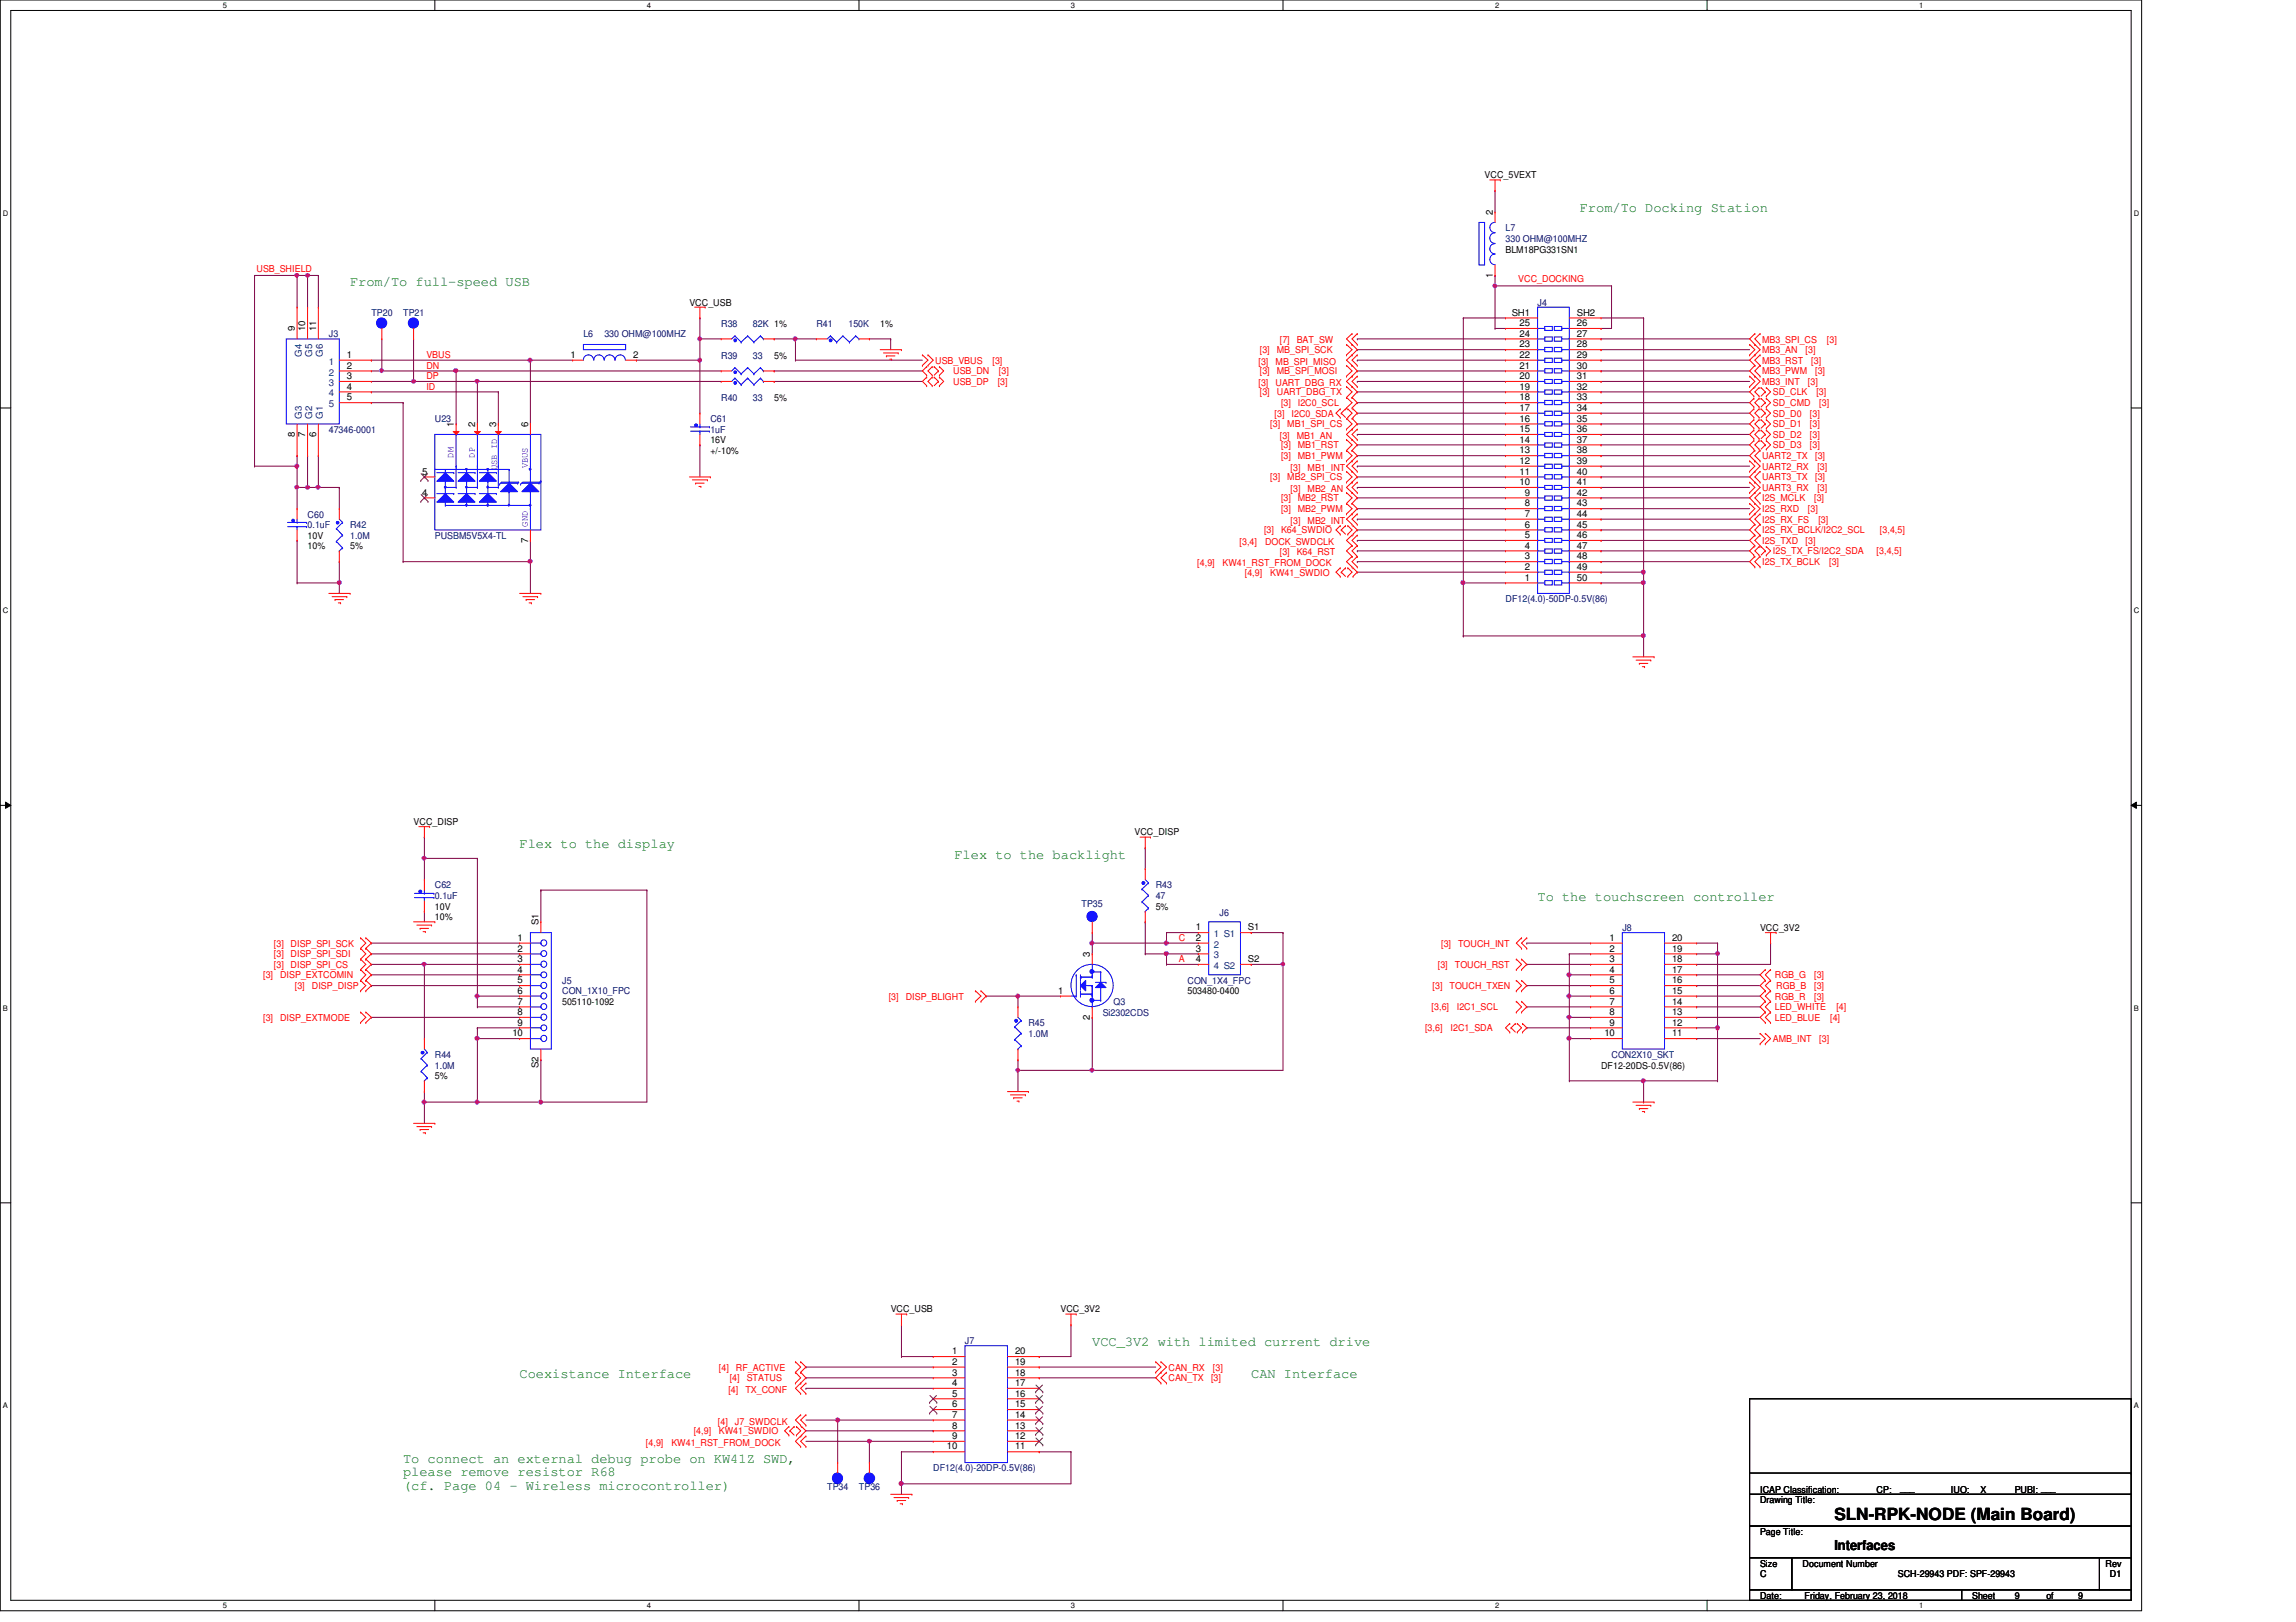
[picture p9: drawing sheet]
<svg xmlns="http://www.w3.org/2000/svg" width="297mm" height="210mm" viewBox="0 0 297 210" stroke-linecap="round" stroke-linejoin="round" font-family="sans-serif">
<defs><g id="words">
<text font-size="2.2" x="237.3" y="196.8">SLN-RPK-NODE (Main Board)</text>
<g font-size="1.8" fill="#008000">
<text x="204.4" y="27.4">From/To Docking Station</text>
<text x="45.3" y="37">From/To full-speed USB</text>
<text x="67.2" y="109.7">Flex to the display</text>
<text x="123.5" y="111.1">Flex to the backlight</text>
<text x="198.9" y="116.6">To the touchscreen controller</text>
<text x="67.2" y="178.3">Coexistance Interface</text>
<text x="141.3" y="174.2">VCC_3V2 with limited current drive</text>
<text x="161.9" y="178.3">CAN Interface</text>
<text x="52.2" y="189.3">To connect an external debug probe on KW41Z SWD,</text>
<text x="52.2" y="191.1">please remove resistor R68</text>
<text x="52.2" y="192.8">(cf. Page 04 - Wireless microcontroller)</text>
</g>
<text font-size="1.8" x="237.3" y="200.5">Interfaces</text>
<g font-size="1.2">
<text x="192.1" y="23.1">VCC_5VEXT</text>
<text x="193.1" y="27.8" transform="rotate(-90 193.1 27.8)">2</text>
<text x="193.1" y="35.9" transform="rotate(-90 193.1 35.9)">1</text>
<text x="194.8" y="32.7">BLM18PG331SN1</text>
<text x="89.2" y="39.5">VCC_USB</text>
<text x="195.6" y="40.9">SH1</text>
<text x="204" y="40.9">SH2</text>
<text x="38.1" y="42.9" transform="rotate(-90 38.1 42.9)">9</text>
<text x="39.5" y="42.9" transform="rotate(-90 39.5 42.9)">10</text>
<text x="40.9" y="42.9" transform="rotate(-90 40.9 42.9)">11</text>
<text x="44.9" y="46.3">1</text>
<text x="44.9" y="47.7">2</text>
<text x="73.8" y="46.3">1</text>
<text x="81.9" y="46.3">2</text>
<text x="100.2" y="46.4">5%</text>
<text x="113.9" y="42.3">1%</text>
<text x="196.6" y="47.7">21</text>
<text x="196.6" y="46.3">22</text>
<text x="196.6" y="45">23</text>
<text x="196.6" y="43.6">24</text>
<text x="196.6" y="42.2">25</text>
<text x="204" y="47.7">30</text>
<text x="204" y="46.3">29</text>
<text x="204" y="45">28</text>
<text x="204" y="43.6">27</text>
<text x="204" y="42.2">26</text>
<text x="44.9" y="49.1">3</text>
<text x="44.9" y="50.4">4</text>
<text x="44.9" y="51.8">5</text>
<text x="100.2" y="51.9">5%</text>
<text x="196.6" y="53.2">17</text>
<text x="196.6" y="51.8">18</text>
<text x="196.6" y="50.4">19</text>
<text x="196.6" y="49.1">20</text>
<text x="204" y="53.2">34</text>
<text x="204" y="51.8">33</text>
<text x="204" y="50.4">32</text>
<text x="204" y="49.1">31</text>
<text x="38.1" y="56.5" transform="rotate(-90 38.1 56.5)">8</text>
<text x="39.5" y="56.5" transform="rotate(-90 39.5 56.5)">7</text>
<text x="40.9" y="56.5" transform="rotate(-90 40.9 56.5)">6</text>
<text x="58.7" y="55.2" transform="rotate(-90 58.7 55.2)">1</text>
<text x="61.5" y="55.2" transform="rotate(-90 61.5 55.2)">2</text>
<text x="64.2" y="55.2" transform="rotate(-90 64.2 55.2)">3</text>
<text x="68.3" y="55.2" transform="rotate(-90 68.3 55.2)">6</text>
<text x="91.9" y="58.7">+/-10%</text>
<text x="91.9" y="57.4">16V</text>
<text x="196.6" y="58.7">13</text>
<text x="196.6" y="57.3">14</text>
<text x="196.6" y="55.9">15</text>
<text x="196.6" y="54.6">16</text>
<text x="204" y="58.7">38</text>
<text x="204" y="57.3">37</text>
<text x="204" y="55.9">36</text>
<text x="204" y="54.6">35</text>
<text x="54.6" y="61.4">5</text>
<text x="54.6" y="64.1">4</text>
<text x="196.6" y="62.8">10</text>
<text x="196.6" y="61.4">11</text>
<text x="196.6" y="60">12</text>
<text x="197.3" y="65.5">8</text>
<text x="197.3" y="64.1">9</text>
<text x="204" y="65.5">43</text>
<text x="204" y="64.1">42</text>
<text x="204" y="62.8">41</text>
<text x="204" y="61.4">40</text>
<text x="204" y="60">39</text>
<text x="39.8" y="71.1">10%</text>
<text x="39.8" y="69.7">10V</text>
<text x="45.3" y="71.1">5%</text>
<text x="68.3" y="70.2" transform="rotate(-90 68.3 70.2)">7</text>
<text x="197.3" y="68.3">6</text>
<text x="197.3" y="66.9">7</text>
<text x="197.3" y="71">4</text>
<text x="197.3" y="69.6">5</text>
<text x="204" y="69.6">46</text>
<text x="204" y="68.3">45</text>
<text x="204" y="66.9">44</text>
<text x="204" y="71">47</text>
<text x="197.3" y="75.1">1</text>
<text x="197.3" y="73.7">2</text>
<text x="197.3" y="72.4">3</text>
<text x="204" y="75.1">50</text>
<text x="204" y="73.7">49</text>
<text x="204" y="72.4">48</text>
<text x="53.5" y="106.7">VCC_DISP</text>
<text x="146.8" y="108.1">VCC_DISP</text>
<text x="56.3" y="119.1">10%</text>
<text x="56.3" y="117.7">10V</text>
<text x="69.7" y="119.7" transform="rotate(-90 69.7 119.7)">S1</text>
<text x="149.5" y="117.7">5%</text>
<text x="67" y="121.8">1</text>
<text x="67" y="123.1">2</text>
<text x="67" y="124.5">3</text>
<text x="67" y="125.9">4</text>
<text x="141" y="123.8" transform="rotate(-90 141 123.8)">3</text>
<text x="154.7" y="120.4">1</text>
<text x="154.7" y="121.8">2</text>
<text x="154.7" y="123.1">3</text>
<text x="154.7" y="124.5">4</text>
<text x="161.5" y="120.4">S1</text>
<text x="161.5" y="124.5">S2</text>
<text x="208.2" y="121.8">1</text>
<text x="208.2" y="124.5">3</text>
<text x="208.2" y="125.9">4</text>
<text x="208.2" y="123.1">2</text>
<text x="216.3" y="121.8">20</text>
<text x="216.3" y="123.1">19</text>
<text x="216.3" y="124.5">18</text>
<text x="216.3" y="125.9">17</text>
<text x="227.7" y="120.4">VCC_3V2</text>
<text x="67" y="127.3">5</text>
<text x="67" y="128.6">6</text>
<text x="67" y="130">7</text>
<text x="67" y="131.4">8</text>
<text x="72.7" y="130">505110-1092</text>
<text x="136.9" y="128.6">1</text>
<text x="141" y="132" transform="rotate(-90 141 132)">2</text>
<text x="153.6" y="128.7">503480-0400</text>
<text x="208.2" y="127.3">5</text>
<text x="208.2" y="128.6">6</text>
<text x="208.2" y="130">7</text>
<text x="208.2" y="131.4">8</text>
<text x="216.3" y="127.3">16</text>
<text x="216.3" y="128.6">15</text>
<text x="216.3" y="130">14</text>
<text x="216.3" y="131.4">13</text>
<text x="66.3" y="134.1">10</text>
<text x="67" y="132.7">9</text>
<text x="207.6" y="134.1">10</text>
<text x="208.2" y="132.7">9</text>
<text x="216.3" y="132.7">12</text>
<text x="216.3" y="134.1">11</text>
<text x="56.3" y="139.7">5%</text>
<text x="69.7" y="138.3" transform="rotate(-90 69.7 138.3)">S2</text>
<text x="207.1" y="138.3">DF12-20DS-0.5V(86)</text>
<text x="115.2" y="169.8">VCC_USB</text>
<text x="137.2" y="169.8">VCC_3V2</text>
<text x="123.2" y="175.3">1</text>
<text x="123.2" y="178">3</text>
<text x="123.2" y="179.4">4</text>
<text x="123.2" y="176.6">2</text>
<text x="131.3" y="175.3">20</text>
<text x="131.3" y="176.6">19</text>
<text x="131.3" y="178">18</text>
<text x="131.3" y="179.4">17</text>
<text x="123.2" y="180.7">5</text>
<text x="123.2" y="182.1">6</text>
<text x="123.2" y="183.5">7</text>
<text x="123.2" y="184.9">8</text>
<text x="131.3" y="180.7">16</text>
<text x="131.3" y="182.1">15</text>
<text x="131.3" y="183.5">14</text>
<text x="131.3" y="184.9">13</text>
<text x="122.5" y="187.6">10</text>
<text x="123.2" y="186.2">9</text>
<text x="131.3" y="186.2">12</text>
<text x="131.3" y="187.6">11</text>
<text x="227.7" y="194.5">Drawing Title:</text>
<text x="227.7" y="193.2">ICAP Classification:</text>
<text x="242.8" y="193.2">CP:</text>
<text x="245.8" y="193">___</text>
<text x="252.4" y="193.2">IUO:</text>
<text x="256.2" y="193.2">X</text>
<text x="260.6" y="193.2">PUBI: ___</text>
<text x="227.7" y="202.7">Size</text>
<text x="227.7" y="198.6">Page Title:</text>
<text x="233.2" y="202.7">Document Number</text>
<text x="272.4" y="202.7">Rev</text>
<text x="227.7" y="206.9">Date:</text>
<text x="227.7" y="204.1">C</text>
<text x="233.5" y="206.9">Friday, February 23, 2018</text>
<text x="245.5" y="204.1">SCH-29943 PDF: SPF-29943</text>
<text x="255.1" y="206.9">Sheet</text>
<text x="260.6" y="206.9">9</text>
<text x="264.7" y="206.9">of</text>
<text x="268.9" y="206.9">9</text>
<text x="273" y="204.1">D1</text>
</g>
<g font-size="1.2" fill="#000080">
<text x="194.8" y="29.9">L7</text>
<text x="194.8" y="31.3">330 OHM@100MHZ</text>
<text x="48" y="40.9">TP20</text>
<text x="52.2" y="40.9">TP21</text>
<text x="198.9" y="39.5">J4</text>
<text x="42.5" y="43.6">J3</text>
<text x="75.5" y="43.6">L6</text>
<text x="78.2" y="43.6">330 OHM@100MHZ</text>
<text x="93.3" y="42.3">R38</text>
<text x="93.3" y="46.4">R39</text>
<text x="97.4" y="42.3">82K 1%</text>
<text x="97.4" y="46.4">33</text>
<text x="105.6" y="42.3">R41</text>
<text x="109.8" y="42.3">150K</text>
<text x="93.3" y="51.9">R40</text>
<text x="97.4" y="51.9">33</text>
<text x="42.5" y="56">47346-0001</text>
<text x="56.3" y="54.6">U23</text>
<text x="91.9" y="54.6">C61</text>
<text x="91.9" y="56">1uF</text>
<text x="39.8" y="67">C60</text>
<text x="39.8" y="68.3">0.1uF</text>
<text x="45.3" y="68.3">R42</text>
<text x="45.3" y="69.7">1.0M</text>
<text x="56.3" y="69.7">PUSBM5V5X4-TL</text>
<text x="194.8" y="77.9">DF12(4.0)-50DP-0.5V(86)</text>
<text x="56.3" y="115">C62</text>
<text x="56.3" y="116.3">0.1uF</text>
<text x="139.9" y="117.4">TP35</text>
<text x="149.5" y="115">R43</text>
<text x="149.5" y="116.3">47</text>
<text x="157.8" y="118.5">J6</text>
<text x="209.9" y="120.4">J8</text>
<text x="72.7" y="127.3">J5</text>
<text x="72.7" y="128.7">CON_1X10_FPC</text>
<text x="142.7" y="131.4">Si2302CDS</text>
<text x="144.1" y="130">Q3</text>
<text x="153.6" y="127.3">CON_1X4_FPC</text>
<text x="56.3" y="136.9">R44</text>
<text x="133.1" y="132.8">R45</text>
<text x="133.1" y="134.2">1.0M</text>
<text x="208.5" y="136.9">CON2X10_SKT</text>
<text x="56.3" y="138.3">1.0M</text>
<text x="124.8" y="173.9">J7</text>
<text x="120.7" y="190.4">DF12(4.0)-20DP-0.5V(86)</text>
<text x="107" y="192.9">TP34</text>
<text x="111.1" y="192.9">TP36</text>
</g>
<g font-size="1.2" fill="#f00">
<text x="33.2" y="35.2">USB_SHIELD</text>
<text x="196.4" y="36.5">VCC_DOCKING</text>
<text x="55.2" y="46.4">VBUS</text>
<text x="55.2" y="47.8">DN</text>
<text x="121" y="47.1">USB_VBUS</text>
<text x="128.4" y="47.1">[3]</text>
<text x="162.8" y="47.2">[3]</text>
<text x="163" y="45.7">[3]</text>
<text x="165" y="47.2">MB_SPI_MISO</text>
<text x="165.2" y="45.7">MB_SPI_SCK</text>
<text x="165.6" y="44.4">[7]</text>
<text x="167.8" y="44.4">BAT_SW</text>
<text x="228" y="45.7">MB3_AN</text>
<text x="228" y="47.1">MB3_RST</text>
<text x="228" y="44.3">MB3_SPI_CS</text>
<text x="233.6" y="45.7">[3]</text>
<text x="234.3" y="47.1">[3]</text>
<text x="236.3" y="44.3">[3]</text>
<text x="55.2" y="50.5">ID</text>
<text x="55.2" y="49.1">DP</text>
<text x="123.3" y="48.4">USB_DN</text>
<text x="123.3" y="49.8">USB_DP</text>
<text x="129.1" y="49.8">[3]</text>
<text x="129.2" y="48.4">[3]</text>
<text x="162.8" y="50">[3]</text>
<text x="163" y="51.2">[3]</text>
<text x="163" y="48.4">[3]</text>
<text x="164.9" y="53.9">[3]</text>
<text x="165" y="50">UART_DBG_RX</text>
<text x="165.2" y="51.2">UART_DBG_TX</text>
<text x="165.2" y="48.4">MB_SPI_MOSI</text>
<text x="165.7" y="52.6">[3]</text>
<text x="167.1" y="53.9">I2C0_SDA</text>
<text x="167.9" y="52.6">I2C0_SCL</text>
<text x="228" y="48.4">MB3_PWM</text>
<text x="228" y="49.8">MB3_INT</text>
<text x="229.4" y="53.9">SD_D0</text>
<text x="229.4" y="51.2">SD_CLK</text>
<text x="229.4" y="52.6">SD_CMD</text>
<text x="233.9" y="49.8">[3]</text>
<text x="234.1" y="53.9">[3]</text>
<text x="234.8" y="48.4">[3]</text>
<text x="235" y="51.2">[3]</text>
<text x="235.4" y="52.6">[3]</text>
<text x="164.3" y="55.3">[3]</text>
<text x="165.6" y="56.8">[3]</text>
<text x="165.7" y="59.4">[3]</text>
<text x="165.7" y="58">[3]</text>
<text x="166.5" y="55.3">MB1_SPI_CS</text>
<text x="167.8" y="56.8">MB1_AN</text>
<text x="167.9" y="59.4">MB1_PWM</text>
<text x="167.9" y="58">MB1_RST</text>
<text x="228" y="59.4">UART2_TX</text>
<text x="229.4" y="55.3">SD_D1</text>
<text x="229.4" y="58">SD_D3</text>
<text x="229.4" y="56.7">SD_D2</text>
<text x="234.1" y="55.3">[3]</text>
<text x="234.1" y="58">[3]</text>
<text x="234.1" y="56.7">[3]</text>
<text x="234.8" y="59.4">[3]</text>
<text x="164.3" y="62.1">[3]</text>
<text x="165.7" y="64.9">[3]</text>
<text x="166.5" y="62.1">MB2_SPI_CS</text>
<text x="167" y="63.7">[3]</text>
<text x="167" y="60.9">[3]</text>
<text x="167.9" y="64.9">MB2_RST</text>
<text x="169.2" y="63.7">MB2_AN</text>
<text x="169.2" y="60.9">MB1_INT</text>
<text x="228" y="64.9">I2S_MCLK</text>
<text x="228" y="63.5">UART3_RX</text>
<text x="228" y="62.1">UART3_TX</text>
<text x="228" y="60.8">UART2_RX</text>
<text x="234.7" y="64.9">[3]</text>
<text x="234.8" y="62.1">[3]</text>
<text x="235.1" y="63.5">[3]</text>
<text x="235.1" y="60.8">[3]</text>
<text x="160.4" y="70.5">[3,4]</text>
<text x="163.5" y="69">[3]</text>
<text x="163.7" y="70.5">DOCK_SWDCLK</text>
<text x="165.6" y="71.9">[3]</text>
<text x="165.7" y="69">K64_SWDIO</text>
<text x="165.7" y="66.3">[3]</text>
<text x="167" y="67.8">[3]</text>
<text x="167.8" y="71.9">K64_RST</text>
<text x="167.9" y="66.3">MB2_PWM</text>
<text x="169.2" y="67.8">MB2_INT</text>
<text x="228" y="70.4">I2S_TXD</text>
<text x="228" y="69">I2S_RX_BCLK/I2C2_SCL</text>
<text x="228" y="67.6">I2S_RX_FS</text>
<text x="228" y="66.3">I2S_RXD</text>
<text x="229.4" y="71.8">I2S_TX_FS/I2C2_SDA</text>
<text x="233.6" y="70.4">[3]</text>
<text x="233.9" y="66.3">[3]</text>
<text x="235.2" y="67.6">[3]</text>
<text x="242.8" y="71.8">[3,4,5]</text>
<text x="243.2" y="69">[3,4,5]</text>
<text x="154.9" y="73.3">[4,9]</text>
<text x="158.2" y="73.3">KW41_RST_FROM_DOCK</text>
<text x="161" y="74.5">[4,9]</text>
<text x="164.3" y="74.5">KW41_SWDIO</text>
<text x="228" y="73.2">I2S_TX_BCLK</text>
<text x="236.6" y="73.2">[3]</text>
<text x="35.4" y="122.5">[3]</text>
<text x="35.4" y="125.3">[3]</text>
<text x="35.4" y="123.9">[3]</text>
<text x="37.6" y="122.5">DISP_SPI_SCK</text>
<text x="37.6" y="125.3">DISP_SPI_CS</text>
<text x="37.6" y="123.9">DISP_SPI_SDI</text>
<text x="152.5" y="124.5">A</text>
<text x="152.5" y="121.8">C</text>
<text x="186" y="125.3">[3]</text>
<text x="186.4" y="122.5">[3]</text>
<text x="188.2" y="125.3">TOUCH_RST</text>
<text x="188.6" y="122.5">TOUCH_INT</text>
<text x="34" y="126.6">[3]</text>
<text x="36.2" y="126.6">DISP_EXTCOMIN</text>
<text x="38.1" y="128">[3]</text>
<text x="40.3" y="128">DISP_DISP</text>
<text x="115" y="129.4">[3]</text>
<text x="117.2" y="129.4">DISP_BLIGHT</text>
<text x="185.2" y="130.7">[3,6]</text>
<text x="185.3" y="128">[3]</text>
<text x="187.5" y="128">TOUCH_TXEN</text>
<text x="188.5" y="130.7">I2C1_SCL</text>
<text x="229.6" y="126.6">RGB_G</text>
<text x="229.6" y="129.4">RGB_R</text>
<text x="229.6" y="130.7">LED_WHITE</text>
<text x="229.8" y="128">RGB_B</text>
<text x="234.7" y="129.4">[3]</text>
<text x="234.7" y="126.6">[3]</text>
<text x="234.7" y="128">[3]</text>
<text x="237.6" y="130.7">[4]</text>
<text x="34" y="132.1">[3]</text>
<text x="36.2" y="132.1">DISP_EXTMODE</text>
<text x="184.4" y="133.5">[3,6]</text>
<text x="187.7" y="133.5">I2C1_SDA</text>
<text x="229.4" y="134.9">AMB_INT</text>
<text x="229.6" y="132.1">LED_BLUE</text>
<text x="235.4" y="134.9">[3]</text>
<text x="236.8" y="132.1">[4]</text>
<text x="93" y="177.4">[4]</text>
<text x="94.4" y="178.7">[4]</text>
<text x="95.2" y="177.4">RF_ACTIVE</text>
<text x="96.6" y="178.7">STATUS</text>
<text x="151.2" y="177.4">CAN_RX</text>
<text x="151.2" y="178.7">CAN_TX</text>
<text x="156.7" y="178.7">[3]</text>
<text x="156.9" y="177.4">[3]</text>
<text x="89.7" y="185.6">[4,9]</text>
<text x="92.9" y="184.4">[4]</text>
<text x="93" y="185.6">KW41_SWDIO</text>
<text x="94.2" y="180.3">[4]</text>
<text x="95.1" y="184.4">J7_SWDCLK</text>
<text x="96.4" y="180.3">TX_CONF</text>
<text x="83.6" y="187.1">[4,9]</text>
<text x="86.9" y="187.1">KW41_RST_FROM_DOCK</text>
</g>
<g font-size="1.2" fill="#004080">
<text x="39" y="46.2" transform="rotate(-90 39 46.2)">G4</text>
<text x="40.4" y="46.2" transform="rotate(-90 40.4 46.2)">G5</text>
<text x="41.8" y="46.2" transform="rotate(-90 41.8 46.2)">G6</text>
<text x="42.5" y="47.2">1</text>
<text x="42.5" y="48.6">2</text>
<text x="42.5" y="50">3</text>
<text x="42.5" y="51.3">4</text>
<text x="42.5" y="52.7">5</text>
<text x="39" y="54.2" transform="rotate(-90 39 54.2)">G3</text>
<text x="40.4" y="54.2" transform="rotate(-90 40.4 54.2)">G2</text>
<text x="41.8" y="54.2" transform="rotate(-90 41.8 54.2)">G1</text>
<text x="157.1" y="121.3">1 S1</text>
<text x="157.1" y="122.6">2</text>
<text x="157.1" y="124">3</text>
<text x="157.1" y="125.4">4 S2</text>
</g>
<g font-size="1.2" fill="#00f">
<text x="58.7" y="59.2" transform="rotate(-90 58.7 59.2)">DM</text>
<text x="61.4" y="59.2" transform="rotate(-90 61.4 59.2)">DP</text>
<text x="64.3" y="60.9" transform="rotate(-90 64.3 60.9)">USB ID</text>
<text x="68.3" y="60.6" transform="rotate(-90 68.3 60.6)">VBUS</text>
<text x="68.3" y="68.2" transform="rotate(-90 68.3 68.2)">GND</text>
</g>
<g font-size="1">
<text x="28.8" y="1">5</text>
<text x="83.7" y="1">4</text>
<text x="138.6" y="1">3</text>
<text x="193.4" y="1">2</text>
<text x="248.3" y="1">1</text>
<text x=".4" y="27.9">D</text>
<text x="276.1" y="27.9">D</text>
<text x=".4" y="79.4">C</text>
<text x="276.1" y="79.4">C</text>
<text x=".4" y="130.8">B</text>
<text x="276.1" y="130.8">B</text>
<text x=".4" y="182.2">A</text>
<text x="276.1" y="182.2">A</text>
<text x="28.8" y="208.1">5</text>
<text x="83.7" y="208.1">4</text>
<text x="138.6" y="208.1">3</text>
<text x="193.4" y="208.1">2</text>
<text x="248.3" y="208.1">1</text>
</g>
</g></defs>
<path d="M0 0h277.1v208.4h-277.1zM1.4 1.4h274.3v205.7h-274.3z" fill="none" stroke="#000" stroke-width=".13"/>
<g fill="#fff">
<path d="M28.8 .1h.6v1.1h-.6z"/>
<path d="M28.8 207.2h.6v1.1h-.6z"/>
</g>
<path d="M56.3 0v1.4M56.3 207.1v1.3" fill="none" stroke="#000" stroke-width=".13"/>
<g fill="#fff">
<path d="M83.7 .1h.5v1.1h-.5z"/>
<path d="M83.7 207.2h.5v1.1h-.5z"/>
</g>
<path d="M111.1 0v1.4M111.1 207.1v1.3" fill="none" stroke="#000" stroke-width=".13"/>
<g fill="#fff">
<path d="M138.6 .1h.5v1.1h-.5z"/>
<path d="M138.6 207.2h.5v1.1h-.5z"/>
</g>
<path d="M166 0v1.4M166 207.1v1.3" fill="none" stroke="#000" stroke-width=".13"/>
<g fill="#fff">
<path d="M193.4 .1h.6v1.1h-.6z"/>
<path d="M193.4 207.2h.6v1.1h-.6z"/>
</g>
<path d="M220.8 0v1.4M220.8 207.1v1.3" fill="none" stroke="#000" stroke-width=".13"/>
<g fill="#fff">
<path d="M248.3 .1h.5v1.1h-.5z"/>
<path d="M248.3 207.2h.5v1.1h-.5z"/>
<path d="M.4 27.1h.7v1.1h-.7z"/>
<path d="M276.1 27.1h.7v1.1h-.7z"/>
<path d="M.4 78.5h.7v1.1h-.7z"/>
<path d="M276.1 78.5h.7v1.1h-.7z"/>
</g>
<path d="M0 52.8h1.4M275.7 52.8h1.4" fill="none" stroke="#000" stroke-width=".13"/>
<g fill="#fff">
<path d="M.4 129.9h.6v1.1h-.6z"/>
<path d="M276.1 129.9h.6v1.1h-.6z"/>
</g>
<path d="M0 104.2h1.4M.7 103.8l.7 .4-.7 .4zM275.7 104.2l.7-.4v.8zM275.7 104.2h1.4" fill="none" stroke="#000" stroke-width=".13"/>
<path d="M.7 103.8l.7 .4-.7 .4zM275.7 104.2l.7-.4v.8z" fill="#000"/>
<g fill="#fff">
<path d="M.4 181.4h.6v1.1h-.6z"/>
<path d="M276.1 181.4h.6v1.1h-.6z"/>
</g>
<path d="M0 155.7h1.4M275.7 155.7h1.4" fill="none" stroke="#000" stroke-width=".13"/>
<g fill="none" stroke="#800040" stroke-width=".13">
<path d="M193.4 24.7h.1M193.4 35.6h.1M193.4 37h.1M193.4 24.7v2.7M193.4 35.6v6.9M193.4 37h15.1M175.6 56.2h.1M175.6 59h.1M175.6 52.1h.1M175.6 53.5h.1M175.6 57.6h.1M175.6 49.4h.1"/>
<path d="M175.6 50.7h.1M175.6 54.9h.1M175.6 45.3h.1M175.6 48h.1M175.6 46.6h.1M175.6 54.9h19.2M175.6 53.5h19.2M175.6 50.7h19.2M175.6 52.1h19.2M175.6 57.6h19.2M175.6 56.2h19.2M175.6 59h19.2"/>
<path d="M175.6 48h19.2M175.6 45.3h19.2M175.6 49.4h19.2M175.6 46.6h19.2M193.4 42.5h.1M193.4 42.5h1.4M207.1 54.9h.1M207.1 53.5h.1M207.1 50.7h.1M207.1 52.1h.1M207.1 57.6h.1M207.1 56.2h.1"/>
<path d="M207.1 48h.1M207.1 45.3h.1M207.1 49.4h.1M207.1 46.6h.1M207.1 43.9h.1M207.1 54.9h19.3M207.1 53.5h19.3M207.1 50.7h19.3M207.1 52.1h19.3M207.1 57.6h19.3M207.1 56.2h19.3M207.1 48h19.3"/>
<path d="M207.1 45.3h19.3M207.1 49.4h19.3M207.1 46.6h19.3M207.1 43.9h19.3M175.6 63.1h.1M175.6 69.9h.1M175.6 68.6h.1M175.6 65.8h.1M175.6 64.4h.1M175.6 60.3h.1M175.6 67.2h.1M175.6 61.7h.1"/>
<path d="M175.6 74h.1M175.6 63.1h19.2M175.6 69.9h19.2M175.6 68.6h19.2M175.6 65.8h19.2M175.6 67.2h19.2M175.6 64.4h19.2M175.6 60.3h19.2M175.6 61.7h19.2M175.6 74h19.2M207.1 72.7h.1M207.1 69.9h.1"/>
<path d="M207.1 71.3h.1M207.1 68.6h.1M207.1 67.2h.1M207.1 65.8h.1M207.1 64.4h.1M207.1 69.9h19.3M207.1 68.6h19.3M207.1 72.7h19.3M207.1 65.8h19.3M207.1 71.3h19.3M207.1 67.2h19.3M207.1 64.4h19.3"/>
</g>
<path d="M193.2 36.8l.2-.1 .2 .2-.1 .3-.1 .1-.2-.1z" fill-rule="evenodd" fill="#f0f"/>
<path d="M193.2 36.8l.2-.1 .2 .2-.1 .3-.1 .1-.2-.1z" fill="none" stroke="#f0f" stroke-width=".13"/>
<path d="M208.5 37h.1M208.5 37v5.5h-1.4M175.6 43.9h.1M175.6 43.9h19.2M207.1 42.5h.1M189.3 75.4h.1M189.3 75.4h5.5M189.3 75.4v6.9M189.3 82.3h.1M189.3 82.3h23.3" fill="none" stroke="#800040" stroke-width=".13"/>
<circle cx="212.6" cy="82.3" r=".26" fill="#f0f"/>
<circle cx="212.6" cy="82.3" r=".26" fill="none" stroke="#f0f" stroke-width=".13"/>
<path d="M207.1 75.4h.1M207.1 75.4h5.5v6.9M212.6 82.3h.1" fill="none" stroke="#800040" stroke-width=".13"/>
<circle cx="212.6" cy="75.4" r=".26" fill="#f0f"/>
<circle cx="212.6" cy="75.4" r=".26" fill="none" stroke="#f0f" stroke-width=".13"/>
<path d="M207.1 74h.1M207.1 74h5.5" fill="none" stroke="#800040" stroke-width=".13"/>
<circle cx="212.6" cy="74" r=".26" fill="#f0f"/>
<circle cx="212.6" cy="74" r=".26" fill="none" stroke="#f0f" stroke-width=".13"/>
<g fill="none" stroke="#800040" stroke-width=".13">
<path d="M38.4 59h.1M38.4 59v1.3M39.8 59h.1M39.8 59v4.1M41.2 59h.1M41.2 59v4.1h-2.8M207.1 59h.1M207.1 59h19.3M38.4 63.1h.1M38.4 63.1v2.7M39.8 63.1h.1M175.6 71.3h.1"/>
<path d="M175.6 72.7h.1M175.6 71.3h19.2M175.6 72.7h19.2M207.1 63.1h.1M207.1 61.7h.1M207.1 60.3h.1M207.1 63.1h19.3M207.1 61.7h19.3M207.1 60.3h19.3M212.6 74h.1M212.6 74v1.4M212.6 82.3h.1"/>
<path d="M212.6 82.3v2.7"/>
</g>
<circle cx="41.1" cy="63" r=".25" fill="#f0f"/>
<circle cx="41.1" cy="63" r=".25" fill="none" stroke="#f0f" stroke-width=".13"/>
<circle cx="39.8" cy="63" r=".25" fill="#f0f"/>
<circle cx="39.8" cy="63" r=".25" fill="none" stroke="#f0f" stroke-width=".13"/>
<path d="M38.4 69.9h.1M38.4 75.4h.1M38.4 69.9v5.5M41.2 63.1h.1M41.2 63.1h2.7M43.9 63.1h.1M43.9 72.7h.1M43.9 63.1v2.7M43.9 72.7v2.7h-5.5" fill="none" stroke="#800040" stroke-width=".13"/>
<circle cx="43.9" cy="75.4" r=".26" fill="#f0f"/>
<circle cx="43.9" cy="75.4" r=".26" fill="none" stroke="#f0f" stroke-width=".13"/>
<path d="M48 46.6h.1M48 46.6h20.6M68.6 46.6h.1M68.6 46.6v8.3M43.9 75.4h.1M43.9 75.4v1.4" fill="none" stroke="#800040" stroke-width=".13"/>
<circle cx="68.6" cy="46.6" r=".26" fill="#f0f"/>
<circle cx="68.6" cy="46.6" r=".26" fill="none" stroke="#f0f" stroke-width=".13"/>
<path d="M48 48h1.4M49.4 48h.1M59 48h.1M59 48v6.9" fill="none" stroke="#800040" stroke-width=".13"/>
<circle cx="59" cy="48" r=".26" fill="#f0f"/>
<circle cx="59" cy="48" r=".26" fill="none" stroke="#f0f" stroke-width=".13"/>
<path d="M48 49.4h5.5M53.5 49.4h.1" fill="none" stroke="#800040" stroke-width=".13"/>
<circle cx="53.5" cy="49.3" r=".25" fill="#f0f"/>
<circle cx="53.5" cy="49.3" r=".25" fill="none" stroke="#f0f" stroke-width=".13"/>
<path d="M48 50.7h.1M48 52.1h.1M48 50.7h16.5M48 52.1h4.2M52.2 52.1h.1M52.2 52.1v20.6M61.8 49.4h.1M61.8 49.4v5.5M64.5 50.7h.1M64.5 50.7v4.2M52.2 72.7h.1M52.2 72.7h16.4" fill="none" stroke="#800040" stroke-width=".13"/>
<circle cx="68.6" cy="72.6" r=".26" fill="#f0f"/>
<circle cx="68.6" cy="72.6" r=".26" fill="none" stroke="#f0f" stroke-width=".13"/>
<path d="M59 48h.1M59 48h34.3M61.8 49.4h.1M61.8 49.4h31.5M68.6 46.6h.1M68.6 46.6h5.5M68.6 69.9h.1M68.6 72.7h.1M68.6 69.9v6.9" fill="none" stroke="#800040" stroke-width=".13"/>
<circle cx="61.7" cy="49.3" r=".25" fill="#f0f"/>
<circle cx="61.7" cy="49.3" r=".25" fill="none" stroke="#f0f" stroke-width=".13"/>
<path d="M82.3 46.6h.1M82.3 46.6h8.2M90.5 46.6h.1M90.5 46.6v6.9" fill="none" stroke="#800040" stroke-width=".13"/>
<path d="M90.4 46.4h.1l.2 .1v.3l-.2 .1-.1-.1z" fill-rule="evenodd" fill="#f0f"/>
<path d="M90.4 46.4h.1l.2 .1v.3l-.2 .1-.1-.1z" fill="none" stroke="#f0f" stroke-width=".13"/>
<path d="M32.9 35.6h.1M32.9 35.6h5.5M41.2 35.6h.1M41.2 35.6v4.2M90.5 41.1h.1M90.5 57.6h.1M90.5 41.1v2.8M90.5 57.6v4.1" fill="none" stroke="#800040" stroke-width=".13"/>
<circle cx="38.4" cy="35.6" r=".25" fill="#f0f"/>
<circle cx="38.4" cy="35.6" r=".25" fill="none" stroke="#f0f" stroke-width=".13"/>
<path d="M32.9 35.6h.1M32.9 35.6v24.7M32.9 60.3h.1M32.9 60.3h5.5" fill="none" stroke="#800040" stroke-width=".13"/>
<circle cx="38.4" cy="60.3" r=".26" fill="#f0f"/>
<circle cx="38.4" cy="60.3" r=".26" fill="none" stroke="#f0f" stroke-width=".13"/>
<path d="M38.4 60.3h.1M38.4 60.3v2.8" fill="none" stroke="#800040" stroke-width=".13"/>
<circle cx="38.4" cy="63" r=".25" fill="#f0f"/>
<circle cx="38.4" cy="63" r=".25" fill="none" stroke="#f0f" stroke-width=".13"/>
<path d="M38.4 35.6h.1M38.4 35.6v4.2M38.4 35.6h2.8M39.8 35.6h.1M39.8 35.6v4.2" fill="none" stroke="#800040" stroke-width=".13"/>
<circle cx="39.8" cy="35.6" r=".25" fill="#f0f"/>
<circle cx="39.8" cy="35.6" r=".25" fill="none" stroke="#f0f" stroke-width=".13"/>
<path d="M90.5 43.9h.1M90.5 43.9h2.8M90.5 43.9v2.7" fill="none" stroke="#800040" stroke-width=".13"/>
<path d="M90.4 43.7l.1-.1 .2 .1v.3l-.2 .1-.1-.1z" fill-rule="evenodd" fill="#f0f"/>
<path d="M90.4 43.7l.1-.1 .2 .1v.3l-.2 .1-.1-.1z" fill="none" stroke="#f0f" stroke-width=".13"/>
<path d="M100.2 43.9h.1M100.2 48h.1M100.2 49.4h.1M100.2 43.9h5.4M100.2 48h19.1M100.2 49.4h19.1M102.9 43.9h.1M102.9 43.9v2.7" fill="none" stroke="#800040" stroke-width=".13"/>
<circle cx="102.9" cy="43.9" r=".26" fill="#f0f"/>
<circle cx="102.9" cy="43.9" r=".26" fill="none" stroke="#f0f" stroke-width=".13"/>
<path d="M102.9 46.6h.1M102.9 46.6h16.4M112.5 43.9h.1M112.5 43.9h2.7M115.2 43.9h.1M115.2 43.9v1.4M150.9 123.4h.1M150.9 123.4h4.1" fill="none" stroke="#800040" stroke-width=".13"/>
<circle cx="150.9" cy="123.4" r=".26" fill="#f0f"/>
<circle cx="150.9" cy="123.4" r=".26" fill="none" stroke="#f0f" stroke-width=".13"/>
<path d="M141.3 122h.1M141.3 122v1.4M150.9 124.8h.1M150.9 123.4h.1M150.9 120.7h.1M150.9 124.8h4.1M150.9 120.7v1.3h-9.6M150.9 123.4v1.4M150.9 120.7h4.1" fill="none" stroke="#800040" stroke-width=".13"/>
<circle cx="150.9" cy="122" r=".26" fill="#f0f"/>
<circle cx="150.9" cy="122" r=".26" fill="none" stroke="#f0f" stroke-width=".13"/>
<path d="M148.2 119.3h.1M148.2 109.7h.1M148.2 109.7v2.7M148.2 119.3v4.1M131.7 128.9h.1M131.7 128.9h5.5M148.2 123.4h.1M148.2 123.4h2.7M150.9 122h.1M150.9 122h4.1" fill="none" stroke="#800040" stroke-width=".13"/>
<path d="M131.5 128.7h.2l.2 .1-.1 .3-.1 .1-.2-.1z" fill-rule="evenodd" fill="#f0f"/>
<path d="M131.5 128.7h.2l.2 .1-.1 .3-.1 .1-.2-.1z" fill="none" stroke="#f0f" stroke-width=".13"/>
<path d="M131.7 128.9h.1M131.7 137.2h.1M131.7 138.5h.1M131.7 128.9v1.4M131.7 137.2v1.3M141.3 131.7h.1M141.3 131.7v6.8h-9.6" fill="none" stroke="#800040" stroke-width=".13"/>
<circle cx="141.3" cy="138.5" r=".25" fill="#f0f"/>
<circle cx="141.3" cy="138.5" r=".25" fill="none" stroke="#f0f" stroke-width=".13"/>
<path d="M131.5 138.3h.3l.1 .2-.1 .1-.1 .1-.2-.1z" fill-rule="evenodd" fill="#f0f"/>
<path d="M131.5 138.3h.3l.1 .2-.1 .1-.1 .1-.2-.1z" fill="none" stroke="#f0f" stroke-width=".13"/>
<path d="M127.6 128.9h.1M127.6 128.9h4.1M131.7 138.5h.1M131.7 138.5v2.8M141.3 138.5h.1M161.9 120.7h.1M161.9 124.8h.1M161.9 120.7h4.1M161.9 124.8h4.1M166 120.7h.1M166 124.8h.1M166 120.7v17.8h-24.7" fill="none" stroke="#800040" stroke-width=".13"/>
<path d="M165.8 124.6h.3l.1 .2-.1 .1-.2 .1-.1-.1z" fill-rule="evenodd" fill="#f0f"/>
<path d="M165.8 124.6h.3l.1 .2-.1 .1-.2 .1-.1-.1z" fill="none" stroke="#f0f" stroke-width=".13"/>
<g fill="none" stroke="#800040" stroke-width=".13">
<path d="M104.3 176.9h.1M104.3 178.3h.1M104.3 179.7h.1M104.3 176.9h16.4M104.3 178.3h16.4M104.3 179.7h16.4M116.6 171.4h.1M116.6 175.6h.1M116.6 171.4v4.2M116.6 175.6h4.1M138.6 171.4h.1M138.6 171.4v4.2"/>
<path d="M116.6 187.9h.1M116.6 192h.1M116.6 187.9v4.1M116.6 187.9h4.1M138.6 187.9h.1M138.6 187.9v4.1h-22"/>
</g>
<circle cx="116.6" cy="192" r=".26" fill="#f0f"/>
<circle cx="116.6" cy="192" r=".26" fill="none" stroke="#f0f" stroke-width=".13"/>
<g fill="none" stroke="#800040" stroke-width=".13">
<path d="M189.3 41.1h.1M189.3 41.1h5.5M189.3 41.1v34.3M189.3 75.4h.1M197.5 122h.1M197.5 124.8h.1M197.5 127.6h.1M197.5 130.3h.1M197.5 133h.1M197.5 122h8.3M197.5 124.8h8.3M197.5 127.6h8.3"/>
<path d="M197.5 130.3h8.3M197.5 133h8.3M219.5 127.6h.1M219.5 128.9h.1M219.5 124.8h.1M219.5 126.2h.1M219.5 134.4h.1M219.5 124.8h9.6M219.5 127.6h8.2M219.5 128.9h8.2M219.5 126.2h8.2M219.5 134.4h8.2"/>
<path d="M134.4 176.9h.1M134.4 175.6h.1M134.4 178.3h.1M134.4 176.9h15.1M134.4 175.6h4.2M134.4 178.3h15.1M116.6 192h.1M116.6 192v1.4M134.4 187.9h.1M134.4 187.9h4.2"/>
</g>
<circle cx="189.3" cy="75.4" r=".26" fill="#f0f"/>
<circle cx="189.3" cy="75.4" r=".26" fill="none" stroke="#f0f" stroke-width=".13"/>
<g fill="none" stroke="#800040" stroke-width=".13">
<path d="M207.1 41.1h5.5M212.6 41.1h.1M212.6 41.1v32.9M212.6 74h.1M54.9 111.1h.1M54.9 111.1v2.7M48 122h.1M48 126.2h.1M48 124.8h.1M48 123.4h.1M48 131.7h.1M48 127.6h.1"/>
<path d="M48 122h19.2M48 126.2h19.2M48 124.8h6.9M48 123.4h19.2M48 131.7h19.2M48 127.6h19.2"/>
</g>
<circle cx="54.9" cy="111" r=".25" fill="#f0f"/>
<circle cx="54.9" cy="111" r=".25" fill="none" stroke="#f0f" stroke-width=".13"/>
<path d="M54.9 108.3h.1M54.9 108.3v2.8M61.8 111.1h.1M61.8 111.1v19.2M61.8 128.9h.1M61.8 130.3h.1M61.8 130.3h5.4M61.8 128.9h5.4" fill="none" stroke="#800040" stroke-width=".13"/>
<circle cx="61.7" cy="128.9" r=".26" fill="#f0f"/>
<circle cx="61.7" cy="128.9" r=".26" fill="none" stroke="#f0f" stroke-width=".13"/>
<path d="M54.9 117.9h.1M54.9 117.9v1.4M54.9 124.8h.1M54.9 124.8v9.6M54.9 124.8h12.3M54.9 141.3h.1M54.9 141.3v1.3" fill="none" stroke="#800040" stroke-width=".13"/>
<circle cx="54.9" cy="124.8" r=".25" fill="#f0f"/>
<circle cx="54.9" cy="124.8" r=".25" fill="none" stroke="#f0f" stroke-width=".13"/>
<path d="M61.8 133h.1M61.8 133h5.4M54.9 142.6h.1M54.9 142.6v2.8" fill="none" stroke="#800040" stroke-width=".13"/>
<circle cx="54.9" cy="142.6" r=".26" fill="#f0f"/>
<circle cx="54.9" cy="142.6" r=".26" fill="none" stroke="#f0f" stroke-width=".13"/>
<path d="M61.8 133h.1M61.8 134.4h.1M61.8 133v9.6h-6.9M54.9 142.6h.1" fill="none" stroke="#800040" stroke-width=".13"/>
<circle cx="61.7" cy="142.6" r=".26" fill="#f0f"/>
<circle cx="61.7" cy="142.6" r=".26" fill="none" stroke="#f0f" stroke-width=".13"/>
<circle cx="61.7" cy="134.4" r=".26" fill="#f0f"/>
<circle cx="61.7" cy="134.4" r=".26" fill="none" stroke="#f0f" stroke-width=".13"/>
<path d="M70 115.2h.1M70 115.2v4.1M70 115.2h13.7M61.8 134.4h.1M61.8 134.4h5.4M70 137.2h.1M70 137.2v5.4M61.8 142.6h.1M61.8 142.6h21.9M70 142.6h.1" fill="none" stroke="#800040" stroke-width=".13"/>
<path d="M69.8 142.4h.1l.2 .1v.3l-.2 .1-.1-.1z" fill-rule="evenodd" fill="#f0f"/>
<path d="M69.8 142.4h.1l.2 .1v.3l-.2 .1-.1-.1z" fill="none" stroke="#f0f" stroke-width=".13"/>
<path d="M49.4 48h.1M49.4 43.9v4.1M49.4 48h9.6M59 48h.1M54.9 111.1h.1M54.9 111.1h6.9M83.7 115.2h.1M83.7 115.2v27.4" fill="none" stroke="#800040" stroke-width=".13"/>
<path d="M49.2 47.8l.2-.1 .2 .1-.1 .3-.1 .1-.2-.1z" fill-rule="evenodd" fill="#f0f"/>
<path d="M49.2 47.8l.2-.1 .2 .1-.1 .3-.1 .1-.2-.1z" fill="none" stroke="#f0f" stroke-width=".13"/>
<path d="M53.5 49.4h.1M53.5 43.9v5.5M53.5 49.4h8.3M61.8 49.4h.1M203 139.9h9.6M212.6 139.9h.1" fill="none" stroke="#800040" stroke-width=".13"/>
<circle cx="212.6" cy="139.9" r=".26" fill="#f0f"/>
<circle cx="212.6" cy="139.9" r=".26" fill="none" stroke="#f0f" stroke-width=".13"/>
<g fill="none" stroke="#800040" stroke-width=".13">
<path d="M203 134.4h.1M203 139.9h.1M203 134.4h2.8M203 134.4v5.5M212.6 139.9h.1M212.6 139.9v2.7M212.6 139.9h9.6M219.5 130.3h.1M219.5 131.7h.1M219.5 130.3h8.2M219.5 131.7h8.2M219.5 122h2.7"/>
<path d="M219.5 133h2.7M222.2 122h.1M222.2 123.4h.1M222.2 133h.1M222.2 139.9h.1M222.2 122v1.4M222.2 133v6.9M229.1 122h.1M229.1 122v2.8M212.6 142.6h.1"/>
</g>
<circle cx="203" cy="134.4" r=".26" fill="#f0f"/>
<circle cx="203" cy="134.4" r=".26" fill="none" stroke="#f0f" stroke-width=".13"/>
<path d="M203 131.7h.1M203 134.4h.1M203 128.9h.1M203 131.7h2.8M203 128.9v5.5M203 128.9h2.8" fill="none" stroke="#800040" stroke-width=".13"/>
<circle cx="203" cy="128.9" r=".26" fill="#f0f"/>
<circle cx="203" cy="128.9" r=".26" fill="none" stroke="#f0f" stroke-width=".13"/>
<circle cx="203" cy="131.6" r=".25" fill="#f0f"/>
<circle cx="203" cy="131.6" r=".25" fill="none" stroke="#f0f" stroke-width=".13"/>
<path d="M203 126.2h.1M203 126.2h2.8" fill="none" stroke="#800040" stroke-width=".13"/>
<circle cx="203" cy="126.2" r=".26" fill="#f0f"/>
<circle cx="203" cy="126.2" r=".26" fill="none" stroke="#f0f" stroke-width=".13"/>
<path d="M203 128.9h.1M203 123.4h.1M203 126.2h.1M203 123.4v5.5M203 123.4h2.8M219.5 123.4h2.7M222.2 123.4h.1M222.2 133h.1M222.2 123.4v9.6" fill="none" stroke="#800040" stroke-width=".13"/>
<circle cx="222.2" cy="123.4" r=".26" fill="#f0f"/>
<circle cx="222.2" cy="123.4" r=".26" fill="none" stroke="#f0f" stroke-width=".13"/>
<circle cx="222.2" cy="133" r=".26" fill="#f0f"/>
<circle cx="222.2" cy="133" r=".26" fill="none" stroke="#f0f" stroke-width=".13"/>
<path d="M104.3 183.8h4.1M108.4 183.8h.1" fill="none" stroke="#800040" stroke-width=".13"/>
<circle cx="108.4" cy="183.8" r=".26" fill="#f0f"/>
<circle cx="108.4" cy="183.8" r=".26" fill="none" stroke="#f0f" stroke-width=".13"/>
<path d="M104.3 185.2h16.4M104.3 186.5h8.2M112.5 186.5h.1M120.7 185.2h.1" fill="none" stroke="#800040" stroke-width=".13"/>
<circle cx="112.5" cy="186.5" r=".25" fill="#f0f"/>
<circle cx="112.5" cy="186.5" r=".25" fill="none" stroke="#f0f" stroke-width=".13"/>
<path d="M141.3 122h.1M141.3 120.7v1.3M108.4 183.8h.1M108.4 183.8v5.5M108.4 183.8h12.3M112.5 186.5h.1M112.5 186.5v2.8M112.5 186.5h8.2" fill="none" stroke="#800040" stroke-width=".13"/>
<circle cx="141.3" cy="122" r=".26" fill="#f0f"/>
<circle cx="141.3" cy="122" r=".26" fill="none" stroke="#f0f" stroke-width=".13"/>
<g fill="none" stroke="#f00" stroke-width=".13">
<path d="M89.9 39.8h1.3M90.5 39.8v1.3M91.2 39.8h.1M192.7 23.3h1.4M193.4 24.7h.1M193.4 23.3v1.4M194.1 23.3h.1M90.5 41.1h.1M113.9 45.3h2.7M114.3 45.7h1.9M114.7 46.1h.1M114.7 46.1h1.1"/>
<path d="M115.1 46.5h.3M115.4 46.5h.1M116.2 45.7h.1M116.6 45.3h.1M119.3 47.3h.1M119.3 45.9h.1M119.3 45.9l.8 .7-.8 .7M119.9 47.5h.1M119.9 48.6h.1M119.9 48.8h.1M119.9 49.9h.1M119.9 47.5l-.6 .5 .6 .6"/>
<path d="M119.9 48.8l-.6 .6 .6 .5M120.1 45.9h.1M120.1 47.3h.1M120.1 45.9l.6 .7-.6 .7M120.6 47.5h.1M120.6 48.6h.1M120.6 48.8h.1M120.6 49.9h.1M120.6 47.5l-.5 .5 .5 .6M120.6 48.8l-.5 .6 .5 .5M120.9 47.5h.1M120.9 48.8h.1"/>
<path d="M120.9 48.8l.5 .6M120.9 47.5l.5 .5M121.4 48h.1M121.4 49.4h.1M121.4 48l-.5 .6M121.4 49.4l-.5 .5M121.5 48.6h.1M121.5 47.5h.1M121.5 49.9h.1M121.5 48.8h.1M121.5 47.5l.6 .5-.6 .6M121.5 48.8l.6 .6-.6 .5"/>
<path d="M173.4 54h.1M173.4 52.9h.1M173.4 52.9l-.6 .6 .6 .5M173.5 53.5h.1M173.5 53.5l.6 .5M174.1 52.9h.1M174.1 52.9l-.6 .6M174.2 59.6h.1M174.2 58.3h.1M174.2 52.8h.1M174.2 51.4h.1M174.2 56.9h.1"/>
<path d="M174.2 50h.1M174.2 55.5h.1M174.2 54.1h.1M174.2 45.9h.1M174.2 44.6h.1M174.2 48.7h.1M174.2 47.3h.1M174.2 58.3l.7 .7-.7 .6M174.2 51.4l.7 .7-.7 .7M174.2 54.1l.7 .8-.7 .6M174.2 56.9l.7 .7-.7 .7M174.2 50l.7 .7-.7 .7"/>
<path d="M174.2 44.6l.7 .7-.7 .6M174.2 47.3l.7 .7-.7 .7M174.4 52.9h.1M174.4 54h.1M174.4 52.9l.5 .6-.5 .5M174.9 55.5h.1M174.9 56.9h.1M174.9 58.3h.1M174.9 59.6h.1M174.9 51.4h.1M174.9 52.8h.1M174.9 48.7h.1"/>
<path d="M174.9 50h.1M174.9 54.1h.1M174.9 44.6h.1M174.9 45.9h.1M174.9 47.3h.1M174.9 43.2h.1M174.9 55.5l-.7 .7 .7 .7M174.9 58.3l.7 .7-.7 .6M174.9 51.4l.7 .7-.7 .7M174.9 59.6l-.7 .7 .7 .7M174.9 56.9l.7 .7-.7 .7M174.9 48.7l-.7 .7 .7 .6"/>
<path d="M174.9 50l.7 .7-.7 .7M174.9 54.1l.7 .8-.7 .6M174.9 43.2l-.7 .7 1.4 1.4-.7 .6M174.9 47.3l.7 .7-.7 .7M174.9 45.9l-.7 .7 .7 .7M175 52.9h.1M175 54h.1M175 52.9l.6 .6-.6 .5M175.6 55.5h.1M175.6 56.9h.1M175.6 59.6h.1M175.6 48.7h.1"/>
<path d="M175.6 50h.1M175.6 45.9h.1M175.6 47.3h.1M175.6 43.2h.1M175.6 44.6h.1M175.6 55.5l-.7 .7 .7 .7M175.6 59.6l-.7 .7 .7 .7M175.6 48.7l-.7 .7 .7 .6M175.6 45.9l-.7 .7 .7 .7M175.6 43.2l-.7 .7 .7 .7M226.4 45.9h.1M226.4 44.6h.1"/>
<path d="M226.4 50h.1M226.4 48.7h.1M226.4 59.6h.1M226.4 48.7l.6 .7-.6 .6M226.4 44.6l.6 .7-.6 .6M226.4 59.6l.6 .7-.6 .7M226.9 54.3h.1M226.9 55.4h.1M226.9 52.9h.1M226.9 54h.1M226.9 50.2h.1M226.9 51.3h.1"/>
<path d="M226.9 51.6h.1M226.9 52.7h.1M226.9 57h.1M226.9 58.1h.1M226.9 55.7h.1M226.9 56.8h.1M226.9 54.3l-.5 .6 .5 .5M226.9 57l-.5 .6 .5 .5M226.9 52.9l-.5 .6 .5 .5M226.9 50.2l-.5 .5 .5 .6M226.9 51.6l-.5 .5 .5 .6M226.9 55.7l-.5 .5 .5 .6"/>
<path d="M227 47.3h.1M227 48.7h.1M227 44.6h.1M227 45.9h.1M227 50h.1M227 43.2h.1M227 59.6h.1M227 58.3h.1M227 47.3l-.6 .7 1.3 1.4-.7 .6M227 44.6l.7 .7-1.3 1.3 .6 .7M227 43.2l-.6 .7 .6 .7M227 58.3l-.6 .7 1.3 1.3-.7 .7"/>
<path d="M227.6 54.3h.1M227.6 55.4h.1M227.6 52.9h.1M227.6 54h.1M227.6 50.2h.1M227.6 51.3h.1M227.6 51.6h.1M227.6 52.7h.1M227.6 57h.1M227.6 58.1h.1M227.6 55.7h.1M227.6 56.8h.1"/>
<path d="M227.6 54.3l-.6 .6 .6 .5M227.6 55.7l-.6 .5 .6 .6M227.6 52.9l-.6 .6 .6 .5M227.6 51.6l-.6 .5 .6 .6M227.6 50.2l-.6 .5 .6 .6M227.6 57l-.6 .6 .6 .5M227.7 48.7h.1M227.7 47.3h.1M227.7 45.9h.1M227.7 44.6h.1M227.7 43.2h.1M227.7 59.6h.1"/>
<path d="M227.7 58.3h.1M227.7 58.3l-.7 .7 .7 .6M227.7 47.3l-.7 .7 .7 .7M227.7 45.9l-.7 .7 .7 .7M227.7 43.2l-.7 .7 .7 .7M227.8 54.3h.1M227.8 52.9h.1M227.8 50.2h.1M227.8 51.6h.1M227.8 57h.1M227.8 55.7h.1M227.8 55.7l.6 .5"/>
<path d="M227.8 54.3l.6 .6M227.8 52.9l.6 .6M227.8 50.2l.6 .5M227.8 51.6l.6 .5M227.8 57l.6 .6M228.4 54.9h.1M228.4 53.5h.1M228.4 50.7h.1M228.4 52.1h.1M228.4 57.6h.1M228.4 56.2h.1M228.4 54.9l-.6 .5"/>
<path d="M228.4 52.1l-.6 .6M228.4 53.5l-.6 .5M228.4 50.7l-.6 .6M228.4 56.2l-.6 .6M228.4 57.6l-.6 .5M228.5 55.4h.1M228.5 54.3h.1M228.5 54h.1M228.5 52.9h.1M228.5 51.3h.1M228.5 50.2h.1M228.5 52.7h.1"/>
<path d="M228.5 51.6h.1M228.5 58.1h.1M228.5 57h.1M228.5 56.8h.1M228.5 55.7h.1M228.5 54.3l.6 .6-.6 .5M228.5 52.9l.6 .6-.6 .5M228.5 50.2l.6 .5-.6 .6M228.5 51.6l.6 .5-.6 .6M228.5 57l.6 .6-.6 .5M228.5 55.7l.6 .5-.6 .6M42.5 76.8h2.8"/>
<path d="M43 77.2h1.9M43.3 77.6h.1M43.3 77.6h1.1M43.8 78h.3M44.1 78h.1M44.9 77.2h.1M45.3 76.8h.1M67.2 76.8h2.8M67.6 77.2h2M68.1 77.6h.1M68.1 77.6h1.1M68.4 78h.3"/>
<path d="M68.7 78h.1M69.6 77.2h.1M70 76.8h.1M89.2 61.7h2.7M89.6 62.1h1.9M90 62.5h.1M90 62.5h1.1M90.4 62.9h.3M90.7 62.9h.1M91.5 62.1h.1M91.9 61.7h.1M173.4 69.1h.1"/>
<path d="M173.4 68h.1M173.4 74.6h.1M173.4 73.5h.1M173.4 68l-.6 .6 .6 .5M173.4 73.5l-.6 .5 .6 .6M173.5 68.6h.1M173.5 74h.1M173.5 68.6l.6 .5M173.5 74l.6 .6M174.1 68h.1M174.1 73.5h.1M174.1 68l-.6 .6"/>
<path d="M174.1 73.5l-.6 .5M174.2 66.5h.1M174.2 65.2h.1M174.2 63.8h.1M174.2 62.4h.1M174.2 61h.1M174.2 65.2l.7 .6-.7 .7M174.2 63.8l.7 .6-.7 .8M174.2 61l.7 .7-.7 .7M174.4 68h.1M174.4 69.1h.1M174.4 73.5h.1"/>
<path d="M174.4 74.6h.1M174.4 68l.5 .6-.5 .5M174.4 73.5l.5 .5-.5 .6M174.9 62.4h.1M174.9 63.8h.1M174.9 69.3h.1M174.9 70.6h.1M174.9 65.2h.1M174.9 66.5h.1M174.9 61h.1M174.9 67.9h.1M174.9 72h.1"/>
<path d="M174.9 73.4h.1M174.9 62.4l-.7 .7 .7 .7M174.9 69.3l-.7 .6 .7 .7M174.9 65.2l.7 .6-.7 .7M174.9 63.8l.7 .6-.7 .8M174.9 66.5l-.7 .7 .7 .7M174.9 61l.7 .7-.7 .7M174.9 70.6l-.7 .7 .7 .7M174.9 72l-.7 .7 .7 .7M175 68h.1M175 69.1h.1M175 73.5h.1"/>
<path d="M175 74.6h.1M175 68l.6 .6-.6 .5M175 73.5l.6 .5-.6 .6M175.6 62.4h.1M175.6 63.8h.1M175.6 69.3h.1M175.6 70.6h.1M175.6 61h.1M175.6 66.5h.1M175.6 67.9h.1M175.6 72h.1M175.6 73.4h.1"/>
<path d="M175.6 62.4l-.7 .7 .7 .7M175.6 69.3l-.7 .6 .7 .7M175.6 66.5l-.7 .7 .7 .7M175.6 70.6l-.7 .7 .7 .7M175.6 72l-.7 .7 .7 .7M226.4 66.5h.1M226.4 65.2h.1M226.4 63.8h.1M226.4 62.4h.1M226.4 61h.1M226.4 65.2l.6 .6-.6 .7M226.4 62.4l.6 .7-.6 .7"/>
<path d="M226.9 70.7h.1M226.9 71.8h.1M226.9 70.7l-.5 .6 .5 .5M227 72h.1M227 73.4h.1M227 69.3h.1M227 70.6h.1M227 67.9h.1M227 66.5h.1M227 65.2h.1M227 63.8h.1M227 62.4h.1"/>
<path d="M227 61h.1M227 72l-.6 .7 .6 .7M227 69.3l-.6 .6 .6 .7M227 67.9l-.6 .7 .6 .7M227 65.2l.7 .6-1.3 1.4 .6 .7M227 61l-.6 .7 1.3 1.4-1.3 1.3 .6 .8M227.6 70.7h.1M227.6 71.8h.1M227.6 70.7l-.6 .6 .6 .5M227.7 73.4h.1M227.7 72h.1M227.7 70.6h.1"/>
<path d="M227.7 69.3h.1M227.7 67.9h.1M227.7 66.5h.1M227.7 65.2h.1M227.7 63.8h.1M227.7 62.4h.1M227.7 61h.1M227.7 72l-.7 .7 .7 .7M227.7 69.3l-.7 .6 .7 .7M227.7 67.9l-.7 .7 .7 .7M227.7 66.5l-.7 .7 .7 .7M227.7 63.8l-.7 .6 .7 .8"/>
<path d="M227.7 61l-.7 .7 .7 .7M227.8 70.7h.1M227.8 70.7l.6 .6M228.4 71.3h.1M228.4 71.3l-.6 .5M228.5 71.8h.1M228.5 70.7h.1M228.5 70.7l.6 .6-.6 .5M211.2 85h2.8M211.7 85.4h1.9M212.1 85.9h.1M212.1 85.9h1.1"/>
<path d="M212.5 86.3h.3M212.8 86.3h.1M213.6 85.4h.1M214 85h.1M53.5 119.3h2.8M53.9 119.7h1.9M54.2 107h1.4M54.9 108.3h.1M54.9 107v1.3M55.6 107h.1M55.8 119.7h.1M56.3 119.3h.1"/>
<path d="M147.5 108.3h1.3M148.2 109.7h.1M148.2 108.3v1.4M148.8 108.3h.1M46.6 122.7h.1M46.6 121.4h.1M46.6 125.5h.1M46.6 124.1h.1M46.6 126.9h.1M46.6 128.2h.1M46.6 132.3h.1M46.6 131h.1"/>
<path d="M46.6 121.4l.7 .6-.7 .7M46.6 124.1l.7 .7-.7 .7M46.6 122.7l.7 .7-.7 .7M46.6 125.5l.7 .7-.7 .7M46.6 126.9l.7 .7-.7 .6M46.6 131l.7 .7-.7 .6M47.3 121.4h.1M47.3 122.7h.1M47.3 124.1h.1M47.3 125.5h.1M47.3 126.9h.1M47.3 128.2h.1"/>
<path d="M47.3 131h.1M47.3 132.3h.1M47.3 121.4l.7 .6-.7 .7M47.3 124.1l.7 .7-.7 .7M47.3 122.7l.7 .7-.7 .7M47.3 125.5l.7 .7-.7 .7M47.3 126.9l.7 .7-.7 .6M47.3 131l.7 .7-.7 .6M54.4 120.1h.1M54.4 120.1h1.1M54.7 120.6h.3M55 120.6h.1"/>
<path d="M126.2 129.6h.1M126.2 128.2h.1M126.2 128.2l.7 .7-.7 .7M126.9 128.2h.1M126.9 129.6h.1M126.9 128.2l.7 .7-.7 .7M195.3 133.6h.1M195.3 132.5h.1M195.3 132.5l-.5 .5 .5 .6M195.5 133h.1M195.5 133l.5 .6M196 132.5h.1"/>
<path d="M196 132.5l-.5 .5M196.2 125.5h.1M196.2 124.1h.1M196.2 128.2h.1M196.2 126.9h.1M196.2 131h.1M196.2 129.6h.1M196.2 124.1l.6 .7-.6 .7M196.2 126.9l.6 .7-.6 .6M196.2 129.6l.6 .7-.6 .7M196.3 132.5h.1M196.3 133.6h.1"/>
<path d="M196.3 132.5l.5 .5-.5 .6M196.8 124.1h.1M196.8 125.5h.1M196.8 121.4h.1M196.8 122.7h.1M196.8 126.9h.1M196.8 128.2h.1M196.8 129.6h.1M196.8 131h.1M196.8 124.1l.7 .7-.7 .7M196.8 121.4l-.6 .6 .6 .7M196.8 126.9l.7 .7-.7 .6"/>
<path d="M196.8 129.6l.7 .7-.7 .7M197 132.5h.1M197 133.6h.1M197 132.5l.5 .5-.5 .6M197.5 122.7h.1M197.5 121.4h.1M197.5 121.4l-.7 .6 .7 .7M227.7 135.1h.1M227.7 133.7h.1M227.7 133.7l.7 .7-.7 .7M228.4 125.5h.1M228.4 126.9h.1"/>
<path d="M228.4 128.2h.1M228.4 129.6h.1M228.4 133.7h.1M228.4 135.1h.1M228.4 131h.1M228.4 132.3h.1M228.4 120.7h1.4M228.4 125.5l-.7 .7 .7 .7M228.4 126.9l-.7 .7 .7 .6M228.4 128.2l-.7 .7 .7 .7M228.4 133.7l.7 .7-.7 .7M228.4 129.6l-.7 .7 .7 .7"/>
<path d="M228.4 131l-.7 .7 .7 .6M229.1 122h.1M229.1 126.9h.1M229.1 125.5h.1M229.1 128.2h.1M229.1 129.6h.1M229.1 131h.1M229.1 132.3h.1M229.1 120.7v1.3M229.1 125.5l-.7 .7 .7 .7M229.1 126.9l-.7 .7 .7 .6M229.1 128.2l-.7 .7 .7 .7"/>
<path d="M229.1 129.6l-.7 .7 .7 .7M229.1 131l-.7 .7 .7 .6M229.8 120.7h.1M53.5 145.4h2.8M53.9 145.8h1.9M54.4 146.2h.1M54.4 146.2h1.1M54.7 146.6h.3M55 146.6h.1M55.8 145.8h.1M56.3 145.4h.1M130.3 141.3h2.8"/>
<path d="M130.7 141.7h2M131.1 142.1h.1M131.1 142.1h1.1M131.6 142.5h.2M131.8 142.5h.1M132.7 141.7h.1M133.1 141.3h.1M211.2 142.6h2.8M211.7 143h1.9M212.1 143.5h.1M212.1 143.5h1.1M212.5 143.8h.3"/>
<path d="M212.8 143.8h.1M213.6 143h.1M214 142.6h.1M102.9 177.6h.1M102.9 176.2h.1M102.9 179h.1M102.9 177.6l.7 .7-.7 .7M102.9 176.2l.7 .7-.7 .7M103.6 179h.1M103.6 176.2h.1M103.6 177.6h.1M103.6 177.6l.7 .7-1.4 1.4 .7 .6"/>
<path d="M103.6 176.2l.7 .7-.7 .7M104.3 179h.1M104.3 179l-.7 .7 .7 .6M115.9 170.1h1.4M116.6 171.4h.1M116.6 170.1v1.3M117.3 170.1h.1M137.9 170.1h1.3M138.6 171.4h.1M138.6 170.1v1.3M139.2 170.1h.1M149.5 177.6h.1"/>
<path d="M149.5 176.2h.1M149.5 176.2l.7 .7-.7 .7M150.2 176.2h.1M150.2 177.6h.1M150.2 179h.1M150.2 176.2l.7 .7-.7 .7M150.2 177.6l-.7 .7 .7 .7M150.9 179h.1M150.9 177.6h.1M150.9 177.6l-.7 .7 .7 .7M102.1 185.7h.1M102.1 184.6h.1"/>
<path d="M102.1 184.6l-.6 .6 .6 .5M102.2 185.2h.1M102.2 185.2l.5 .5M102.7 184.6h.1M102.7 184.6l-.5 .6M103 184.6h.1M103 185.7h.1M103 184.6l.6 .6-.6 .5M103.6 180.3h.1M103.6 183.1h.1M103.6 184.4h.1M103.6 185.8h.1"/>
<path d="M103.6 187.2h.1M103.6 183.1l-.7 .7 .7 .6M103.6 185.8l-.7 .7 .7 .7M103.7 184.6h.1M103.7 185.7h.1M103.7 184.6l.6 .6-.6 .5M104.3 180.3h.1M104.3 183.1h.1M104.3 184.4h.1M104.3 185.8h.1M104.3 187.2h.1M104.3 183.1l-.7 .7 .7 .6"/>
<path d="M104.3 185.8l-.7 .7 .7 .7M115.2 193.4h2.8M115.7 193.8h1.9M116.1 194.2h.1M116.1 194.2h1.1M116.5 194.6h.3M116.8 194.6h.1M117.6 193.8h.1M118 193.4h.1"/>
</g>
<path d="M226.4 193.4h49.3v4.1h-49.3zM226.4 197.5h49.3v4.1h-49.3zM226.4 181h49.3v12.4h-49.3zM226.4 190.6h49.3M275.7 190.6h.1M226.4 201.6h5.4v4.1h-5.4zM226.4 205.7h27.4v1.4h-27.4zM231.8 201.6h39.8v4.1h-39.8zM253.8 205.7h21.9v1.4h-21.9zM271.6 201.6h4.1v4.1h-4.1z" fill="none" stroke="#000" stroke-width=".13"/>
<path d="M43.5 68.4h.1M43.5 70.1h.1M43.5 68.4l.8 .9M43.5 70.1l.8 .8M43.9 71.3h.1M43.9 67.2l.4 .4M44.3 67.6h.1M44.3 69.3h.1M44.3 70.9h.1M44.3 67.6l-.8 .8M44.3 69.3l-.8 .8M44.3 70.9l-.4 .4" fill="none" stroke="#00f" stroke-width=".13"/>
<path d="M43.6 67.5h.2v.3h-.2z" fill-rule="evenodd" fill="#00f"/>
<g fill="none" stroke="#00f" stroke-width=".13">
<path d="M95.1 43.5h.1M95.1 43.5l-.4 .4M95.1 43.5l.8 .8M95.9 44.3h.1M96.7 43.5h.1M96.7 43.5l-.8 .8M96.7 43.5l.8 .8M97.5 44.3h.1M98.4 43.5h.1M98.4 43.5l-.9 .8M98.4 43.5l.4 .4M98.8 43.9h.1"/>
<path d="M43.6 67.5h.2v.3h-.2zM68.6 120.7h2.7v15.1h-2.7zM68.6 122h1.4M68.6 123.4h1.4M68.6 124.8h1.4M68.6 126.2h1.4M68.6 127.6h1.4M68.6 128.9h1.4M68.6 130.3h1.4M68.6 131.7h1.4M68.6 133h1.4M68.6 134.4h1.4"/>
<path d="M70 122h.1M70 123.4h.1M70 124.8h.1M70 126.2h.1M70 127.6h.1M70 128.9h.1M70 130.3h.1M70 131.7h.1M70 133h.1M70 134.4h.1"/>
<circle cx="70.3" cy="131.6" r=".39"/>
<circle cx="70.3" cy="122" r=".39"/>
<circle cx="70.3" cy="127.5" r=".39"/>
<circle cx="70.3" cy="124.8" r=".39"/>
<circle cx="70.3" cy="134.4" r=".39"/>
<circle cx="70.3" cy="128.9" r=".39"/>
<circle cx="70.4" cy="133" r=".38"/>
<circle cx="70.4" cy="123.4" r=".38"/>
<circle cx="70.4" cy="126.1" r=".38"/>
<circle cx="70.4" cy="130.3" r=".38"/>
</g>
<g fill="none" stroke="#f00" stroke-width=".13">
<path d="M43.9 65.8h.1M43.9 72.7h.1M43.9 65.8v1.4M43.9 71.3v1.4M70 119.3h.1M70 119.3v1.4M67.2 122h.1M67.2 123.4h.1M67.2 124.8h.1M67.2 126.2h.1M67.2 127.6h.1M67.2 128.9h.1"/>
<path d="M67.2 130.3h.1M67.2 131.7h.1M67.2 133h.1M67.2 134.4h.1M67.2 122h1.4M67.2 123.4h1.4M67.2 124.8h1.4M67.2 126.2h1.4M67.2 127.6h1.4M67.2 128.9h1.4M67.2 130.3h1.4M67.2 131.7h1.4"/>
<path d="M67.2 133h1.4M67.2 134.4h1.4M70 137.2h.1M70 135.8v1.4"/>
</g>
<path d="M95 43.9h.2v.3h-.1h-.1z" fill-rule="evenodd" fill="#00f"/>
<path d="M95 43.9h.2v.3h-.1h-.1zM53.6 116.2h2.5M53.6 115.6h2.5M54.9 116.2h.1M54.9 116.2v.4M56.1 116.2h.1M56.1 115.6h.1" fill="none" stroke="#00f" stroke-width=".13"/>
<path d="M93.3 43.9h.1M93.3 43.9h1.4M98.8 43.9h1.4M100.2 43.9h.1" fill="none" stroke="#f00" stroke-width=".13"/>
<path d="M54.2 115.2h.3v.3l-.1 .1-.2-.1z" fill-rule="evenodd" fill="#00f"/>
<g fill="none" stroke="#00f" stroke-width=".13">
<path d="M54.2 115.2h.3v.3l-.1 .1-.2-.1zM54.9 115.6h.1M54.9 115.2v.4M131.3 132.9h.1M131.3 134.5h.1M131.3 132.9l.8 .8M131.3 134.5l.8 .8M131.7 135.8h.1M131.7 131.7l.4 .4M132.1 132.1h.1M132.1 133.7h.1M132.1 135.3h.1"/>
<path d="M132.1 132.1l-.8 .8M132.1 133.7l-.8 .8M132.1 135.3l-.4 .5"/>
</g>
<path d="M54.9 113.8h.1M54.9 117.9h.1M54.9 113.8v1.4M54.9 116.6v1.3" fill="none" stroke="#f00" stroke-width=".13"/>
<path d="M131.3 132h.3v.2l-.2 .1-.1-.1z" fill-rule="evenodd" fill="#00f"/>
<g fill="none" stroke="#00f" stroke-width=".13">
<path d="M75.5 44.6h5.4v.7h-5.4zM75.5 46.6a.66 .66 0 0 1 .6-.7 .66 .66 0 0 1 .7 .7M76.8 46.6a.66 .66 0 0 1 .7-.7 .66 .66 0 0 1 .6 .7M78.2 46.6a.68 .68 0 0 1 .7-.7 .68 .68 0 0 1 .6 .7M79.6 46.6a.66 .66 0 0 1 .6-.7 .66 .66 0 0 1 .7 .7M147.7 115.1h.1M147.7 116.7h.1M147.7 115.1l.9 .8M147.7 116.7l.9 .8M148.2 117.9h.1M148.2 113.8l.4 .5M148.6 114.3h.1"/>
<path d="M148.6 115.9h.1M148.6 117.5h.1M148.6 114.3l-.9 .8M148.6 115.9l-.9 .8M148.6 117.5l-.4 .4M131.3 132h.3v.2l-.2 .1-.1-.1z"/>
</g>
<path d="M74.1 46.6h.1M74.1 46.6h1.4M80.9 46.6h1.4M82.3 46.6h.1M131.7 130.3h.1M131.7 137.2h.1M131.7 130.3v1.4M131.7 135.8v1.4" fill="none" stroke="#f00" stroke-width=".13"/>
<path d="M147.8 114.1h.3v.3l-.2 .1-.1-.1z" fill-rule="evenodd" fill="#00f"/>
<g fill="none" stroke="#00f" stroke-width=".13">
<path d="M147.8 114.1h.3v.3l-.2 .1-.1-.1zM54.5 137h.1M54.5 138.6h.1M54.5 137l.8 .8M54.5 138.6l.8 .9M54.9 139.9h.1M54.9 135.8l.4 .4M55.3 136.2h.1M55.3 137.8h.1M55.3 139.5h.1M55.3 136.2l-.8 .8M55.3 137.8l-.8 .8"/>
<path d="M55.3 139.5l-.4 .4"/>
</g>
<path d="M148.2 112.4h.1M148.2 119.3h.1M148.2 112.4v1.4M148.2 117.9v1.4" fill="none" stroke="#f00" stroke-width=".13"/>
<path d="M54.5 136.1h.3v.2h-.3z" fill-rule="evenodd" fill="#00f"/>
<path d="M54.5 136.1h.3v.2h-.3z" fill="none" stroke="#00f" stroke-width=".13"/>
<path d="M54.9 134.4h.1M54.9 134.4v1.4M54.9 139.9v1.4M54.9 141.3h.1" fill="none" stroke="#f00" stroke-width=".13"/>
<circle cx="141.3" cy="118.6" r=".66" fill="#00f"/>
<circle cx="141.3" cy="118.6" r=".66" fill="none" stroke="#00f" stroke-width=".13"/>
<path d="M141.3 119.3v1.4M141.3 120.7h.1" fill="none" stroke="#f00" stroke-width=".13"/>
<circle cx="108.3" cy="191.3" r=".67" fill="#00f"/>
<circle cx="108.3" cy="191.3" r=".67" fill="none" stroke="#00f" stroke-width=".13"/>
<path d="M108.4 189.3h.1M108.4 189.3v1.3" fill="none" stroke="#f00" stroke-width=".13"/>
<circle cx="112.5" cy="191.3" r=".68" fill="#00f"/>
<g fill="none" stroke="#00f" stroke-width=".13">
<path d="M37 43.9h6.9v11h-6.9z"/>
<circle cx="112.5" cy="191.3" r=".68"/>
</g>
<g fill="none" stroke="#f00" stroke-width=".13">
<path d="M38.4 39.8h.1M38.4 39.8v4.1M39.8 39.8h.1M39.8 39.8v4.1M41.2 39.8h.1M41.2 39.8v4.1M38.4 59h.1M38.4 54.9v4.1M39.8 59h.1M39.8 54.9v4.1M41.2 59h.1M41.2 54.9v4.1"/>
<path d="M43.9 46.6h4.1M43.9 48h4.1M43.9 49.4h4.1M43.9 50.7h4.1M43.9 52.1h4.1M48 46.6h.1M48 48h.1M48 49.4h.1M48 50.7h.1M48 52.1h.1M112.5 189.3h.1M112.5 189.3v1.3"/>
</g>
<path d="M56.5 65l1.1-1.1 1.1 1.1z" fill="#00f"/>
<path d="M56.5 65l1.1-1.1 1.1 1.1zM56.5 61.2h2.2M58.7 61.2h.1" fill="none" stroke="#00f" stroke-width=".13"/>
<path d="M59.3 65l1.1-1.1 1.1 1.1z" fill="#00f"/>
<path d="M59.3 65l1.1-1.1 1.1 1.1z" fill="none" stroke="#00f" stroke-width=".13"/>
<path d="M62 65l1.1-1.1 1.1 1.1z" fill="#00f"/>
<path d="M62 65l1.1-1.1 1.1 1.1z" fill="none" stroke="#00f" stroke-width=".13"/>
<path d="M62 62.3l1.1-1.1 1.1 1.1z" fill="#00f"/>
<path d="M62 62.3l1.1-1.1 1.1 1.1z" fill="none" stroke="#00f" stroke-width=".13"/>
<path d="M59.3 62.3l1.1-1.1 1.1 1.1z" fill="#00f"/>
<path d="M59.3 62.3l1.1-1.1 1.1 1.1z" fill="none" stroke="#00f" stroke-width=".13"/>
<path d="M56.5 62.3l1.1-1.1 1.1 1.1z" fill="#00f"/>
<path d="M56.5 62.3l1.1-1.1 1.1 1.1z" fill="none" stroke="#00f" stroke-width=".13"/>
<path d="M67.5 63.6l1.1-1.1 1.1 1.1z" fill="#00f"/>
<g fill="none" stroke="#00f" stroke-width=".13">
<path d="M56.5 63.9h2.2M57.6 60.7h.1M57.6 65.4h.1M57.6 60.7v.5M57.6 65v.4M57.6 65.4h11M58.7 63.9h.1M59.3 61.2h2.2M59.3 63.9h2.2M60.4 60.7h.1M60.4 65.4h.1M60.4 60.7v.5"/>
<path d="M60.4 65v.4M61.5 61.2h.1M61.5 63.9h.1M62 61.2h2.2M62 63.9h2.2M63.1 60.7h.1M63.1 65.4h.1M63.1 60.7v.5M63.1 65v.4M64.2 61.2h.1M64.2 63.9h.1M67.5 63.6l1.1-1.1 1.1 1.1z"/>
<path d="M67.5 62.5h2.2M68.6 65.4h.1M68.6 60.3h.1M68.6 63.6h.1M68.6 60.3v2.2M68.6 63.6v2.2M69.7 62.5h.1"/>
</g>
<path d="M60.3 60.6h.1v.2h-.1z" fill-rule="evenodd" fill="#00f"/>
<path d="M60.3 60.6h.1v.2h-.1z" fill="none" stroke="#00f" stroke-width=".13"/>
<path d="M63 60.6h.2v.2h-.2z" fill-rule="evenodd" fill="#00f"/>
<path d="M63 60.6h.2v.2h-.2z" fill="none" stroke="#00f" stroke-width=".13"/>
<path d="M68.5 60.6l.2 .1-.1 .1z" fill-rule="evenodd" fill="#00f"/>
<path d="M68.5 60.6l.2 .1-.1 .1z" fill="none" stroke="#00f" stroke-width=".13"/>
<path d="M60.3 65.3h.1v.1h-.1z" fill-rule="evenodd" fill="#00f"/>
<path d="M60.3 65.3h.1v.1h-.1z" fill="none" stroke="#00f" stroke-width=".13"/>
<path d="M63 65.3h.2v.1h-.2z" fill-rule="evenodd" fill="#00f"/>
<path d="M63 65.3h.2v.1h-.2z" fill="none" stroke="#00f" stroke-width=".13"/>
<path d="M65.8 65.3h.1v.1h-.1z" fill-rule="evenodd" fill="#00f"/>
<path d="M65.8 65.3h.1v.1h-.1z" fill="none" stroke="#00f" stroke-width=".13"/>
<path d="M68.5 65.3l.2 .1-.1 .1z" fill-rule="evenodd" fill="#00f"/>
<g fill="none" stroke="#00f" stroke-width=".13">
<path d="M57.6 62.3h.1M57.6 62.3v1.6M57.6 63.1h1.4M59 63.1h.1M59 60.3h.1M59 60.3v2.8M60.4 62.3h.1M60.4 62.3v1.6M60.4 63.1h1.4M61.8 63.1h.1M61.8 60.3h.1M61.8 60.3v2.8"/>
<path d="M63.1 62.3h.1M63.1 62.3v1.6M63.1 63.1h1.4M64.5 63.1h.1M64.5 60.3h.1M64.5 60.3v2.8M68.5 65.3l.2 .1-.1 .1z"/>
</g>
<path d="M57.5 63h.2l-.1 .2z" fill-rule="evenodd" fill="#00f"/>
<path d="M57.5 63h.2l-.1 .2z" fill="none" stroke="#00f" stroke-width=".13"/>
<path d="M60.3 63h.1v.1h-.1z" fill-rule="evenodd" fill="#00f"/>
<path d="M60.3 63h.1v.1h-.1z" fill="none" stroke="#00f" stroke-width=".13"/>
<path d="M63 63h.2v.1h-.2z" fill-rule="evenodd" fill="#00f"/>
<path d="M56.3 56.2h13.7v12.4h-13.7zM63 63h.2v.1h-.2zM64.6 62.7h.1M64.9 62.4l-.3 .3M65.9 63.6h.1M65.9 63.6v1.7M67.3 62.7h.1M69.8 62.4h.1M69.8 62.4h-2.2l-.3 .3M70 62.3h.1M70 62.3l-.3 .2" fill="none" stroke="#00f" stroke-width=".13"/>
<path d="M64.8 63.6l1.1-1.1 1.1 1.1z" fill="#00f"/>
<g fill="none" stroke="#00f" stroke-width=".13">
<path d="M59 56.2h.1M59 56.2v4.1M61.8 56.2h.1M61.8 56.2v4.1M64.5 56.2h.1M64.5 56.2v4.1M68.6 56.2h.1M68.6 56.2v4.1M56.3 60.7h9.6M64.8 63.6l1.1-1.1 1.1 1.1zM64.8 62.5h2.2M64.9 62.4h2.2"/>
<path d="M65.9 60.7h.1M65.9 60.7v1.8M67 62.5h.1M67.1 62.4h.1M68.6 65.8h.1M68.6 65.8v2.8"/>
</g>
<path d="M58.6 55.8h.8l-.4 .4z" fill="#f00"/>
<path d="M58.6 55.8h.8l-.4 .4zM59 54.9h.1M59 54.9v1.3M54.9 61.7h.1M54.9 61.7h1.4" fill="none" stroke="#f00" stroke-width=".13"/>
<path d="M54.4 62.2h.1M54.5 61.3l.9 .9M55.3 61.3l-.9 .9M55.4 62.2h.1" fill="none" stroke="#804000" stroke-width=".13"/>
<path d="M61.4 55.8h.7l-.3 .4z" fill="#f00"/>
<path d="M61.4 55.8h.7l-.3 .4zM61.8 54.9h.1M61.8 54.9v1.3" fill="none" stroke="#f00" stroke-width=".13"/>
<path d="M64.1 55.8h.8l-.4 .4z" fill="#f00"/>
<path d="M64.1 55.8h.8l-.4 .4zM64.5 54.9h.1M64.5 54.9v1.3M68.6 54.9h.1M68.6 54.9v1.3M54.9 64.4h.1M54.9 64.4h1.4M68.6 69.9h.1M68.6 68.6v1.3" fill="none" stroke="#f00" stroke-width=".13"/>
<path d="M54.4 64.9h.1M54.5 64l.9 .9M55.3 64l-.9 .9M55.4 64.9h.1" fill="none" stroke="#804000" stroke-width=".13"/>
<path d="M95.1 47.6h.1M95.1 47.6l-.4 .4M95.1 47.6l.8 .8M95.9 48.4h.1M96.7 47.6h.1M96.7 47.6l-.8 .8M96.7 47.6l.8 .8M97.5 48.4h.1M98.4 47.6h.1M98.4 47.6l-.9 .8M98.4 47.6l.4 .4M98.8 48h.1" fill="none" stroke="#00f" stroke-width=".13"/>
<path d="M95 48h.2v.3h-.2z" fill-rule="evenodd" fill="#00f"/>
<g fill="none" stroke="#00f" stroke-width=".13">
<path d="M95 48h.2v.3h-.2zM107.4 43.5h.1M107.4 43.5l-.4 .4M107.4 43.5l.8 .8M108.2 44.3h.1M109 43.5h.1M109 43.5l-.8 .8M109 43.5l.9 .8M109.9 44.3h.1M110.7 43.5h.1M110.7 43.5l-.8 .8M110.7 43.5l.4 .4"/>
<path d="M111.1 43.9h.1M124.8 174.2h5.5v15.1h-5.5z"/>
</g>
<g fill="none" stroke="#f00" stroke-width=".13">
<path d="M93.3 48h.1M93.3 48h1.4M98.8 48h1.4M100.2 48h.1M120.7 175.6h.1M120.7 178.3h.1M120.7 179.7h.1M120.7 176.9h.1M120.7 175.6h4.1M120.7 178.3h4.1M120.7 179.7h4.1M120.7 176.9h4.1"/>
<path d="M130.3 175.6h4.1M130.3 178.3h4.1M130.3 179.7h4.1M130.3 176.9h4.1M134.4 175.6h.1M134.4 176.9h.1M134.4 178.3h.1M134.4 179.7h.1M120.7 181h.1M120.7 182.4h.1M120.7 183.8h.1M120.7 185.2h.1"/>
<path d="M120.7 187.9h.1M120.7 186.5h.1M120.7 181h4.1M120.7 182.4h4.1M120.7 183.8h4.1M120.7 185.2h4.1M120.7 186.5h4.1M120.7 187.9h4.1M130.3 181h4.1M130.3 182.4h4.1M130.3 183.8h4.1M130.3 185.2h4.1"/>
<path d="M130.3 186.5h4.1M130.3 187.9h4.1M134.4 181h.1M134.4 182.4h.1M134.4 183.8h.1M134.4 185.2h.1M134.4 186.5h.1M134.4 187.9h.1"/>
</g>
<g fill="none" stroke="#804000" stroke-width=".13">
<path d="M134 179.2l.9 .9M134.9 179.2l-.9 .9M120.3 181.5h.1M120.3 182.9h.1M120.3 180.6l.9 .9M120.3 182l.9 .9M121.2 180.6l-.9 .9M121.2 182l-.9 .9M121.2 181.5h.1M121.2 182.9h.1M134 180.1h.1M134 181.5h.1"/>
<path d="M134 182.9h.1M134 184.2h.1M134 185.6h.1M134 187h.1M134 180.6l.9 .9M134 182l.9 .9M134 183.3l.9 .9M134 184.7l.9 .9M134 186.1l.9 .9M134.9 180.6l-.9 .9M134.9 182l-.9 .9M134.9 183.3l-.9 .9"/>
<path d="M134.9 184.7l-.9 .9M134.9 186.1l-.9 .9M134.9 180.1h.1M134.9 181.5h.1M134.9 182.9h.1M134.9 184.2h.1M134.9 185.6h.1M134.9 187h.1"/>
</g>
<path d="M107.3 43.9h.3v.3h-.2h-.1z" fill-rule="evenodd" fill="#00f"/>
<g fill="none" stroke="#00f" stroke-width=".13">
<path d="M198.9 39.8h4.1v37h-4.1zM95.1 48.9h.1M95.1 48.9l-.4 .5M95.1 48.9l.8 .9M95.9 49.8h.1M96.7 48.9h.1M96.7 48.9l-.8 .9M96.7 48.9l.8 .9M97.5 49.8h.1M98.4 48.9h.1M98.4 48.9l-.9 .9M98.4 48.9l.4 .5"/>
<path d="M98.8 49.4h.1M107.3 43.9h.3v.3h-.2h-.1zM198.9 59h.1M198.9 57.6h.1M198.9 56.2h.1M198.9 54.9h.1M198.9 53.5h.1M198.9 52.1h.1M198.9 50.7h.1M198.9 49.4h.1M198.9 48h.1M198.9 46.6h.1"/>
<path d="M198.9 45.3h.1M198.9 43.9h.1M198.9 42.5h.1M198.9 59h1M198.9 57.6h1M198.9 56.2h1M198.9 54.9h1M198.9 53.5h1M198.9 52.1h1M198.9 50.7h1M198.9 49.4h1M198.9 48h1"/>
<path d="M198.9 46.6h1M198.9 45.3h1M198.9 43.9h1M198.9 42.5h1M199.9 58.7h.9v.5h-.9zM199.9 57.3h.9v.6h-.9zM199.9 56h.9v.5h-.9zM199.9 54.6h.9v.5h-.9zM199.9 53.2h.9v.6h-.9zM199.9 51.8h.9v.6h-.9zM199.9 50.5h.9v.5h-.9zM199.9 49.1h.9v.5h-.9z"/>
<path d="M199.9 47.7h.9v.6h-.9zM199.9 46.4h.9v.5h-.9zM199.9 45h.9v.5h-.9zM199.9 43.6h.9v.6h-.9zM199.9 42.2h.9v.6h-.9zM201.1 58.7h1v.5h-1zM201.1 57.3h1v.6h-1zM201.1 56h1v.5h-1zM201.1 54.6h1v.5h-1zM201.1 53.2h1v.6h-1zM201.1 51.8h1v.6h-1zM201.1 50.5h1v.5h-1z"/>
<path d="M201.1 49.1h1v.5h-1zM201.1 47.7h1v.6h-1zM201.1 46.4h1v.5h-1zM201.1 45h1v.5h-1zM201.1 43.6h1v.6h-1zM201.1 42.2h1v.6h-1zM202.1 59h.1M202.1 54.9h.1M202.1 53.5h.1M202.1 52.1h.1M202.1 50.7h.1M202.1 49.4h.1"/>
<path d="M202.1 46.6h.1M202.1 45.3h.1M202.1 42.5h.1M202.1 59h.9M202.1 57.6h.9M202.1 56.2h.9M202.1 54.9h.9M202.1 53.5h.9M202.1 52.1h.9M202.1 50.7h.9M202.1 49.4h.9M202.1 48h.9"/>
<path d="M202.1 46.6h.9M202.1 45.3h.9M202.1 43.9h.9M202.1 42.5h.9M203 57.6h.1M203 56.2h.1M203 48h.1M203 43.9h.1M198.9 75.4h.1M198.9 74h.1M198.9 72.7h.1M198.9 71.3h.1"/>
<path d="M198.9 69.9h.1M198.9 68.6h.1M198.9 67.2h.1M198.9 65.8h.1M198.9 64.4h.1M198.9 63.1h.1M198.9 61.7h.1M198.9 60.3h.1M198.9 75.4h1M198.9 74h1M198.9 72.7h1M198.9 71.3h1"/>
<path d="M198.9 69.9h1M198.9 68.6h1M198.9 67.2h1M198.9 65.8h1M198.9 64.4h1M198.9 63.1h1M198.9 61.7h1M198.9 60.3h1M199.9 75.1h.9v.6h-.9zM199.9 73.8h.9v.5h-.9zM199.9 72.4h.9v.5h-.9zM199.9 71h.9v.6h-.9z"/>
<path d="M199.9 69.7h.9v.5h-.9zM199.9 68.3h.9v.5h-.9zM199.9 66.9h.9v.6h-.9zM199.9 65.5h.9v.6h-.9zM199.9 64.2h.9v.5h-.9zM199.9 62.8h.9v.5h-.9zM199.9 61.4h.9v.6h-.9zM199.9 60.1h.9v.5h-.9zM201.1 75.1h1v.6h-1zM201.1 73.8h1v.5h-1zM201.1 72.4h1v.5h-1zM201.1 71h1v.6h-1z"/>
<path d="M201.1 69.7h1v.5h-1zM201.1 68.3h1v.5h-1zM201.1 66.9h1v.6h-1zM201.1 65.5h1v.6h-1zM201.1 64.2h1v.5h-1zM201.1 62.8h1v.5h-1zM201.1 61.4h1v.6h-1zM201.1 60.1h1v.5h-1zM202.1 65.8h.1M202.1 64.4h.1M202.1 63.1h.1M202.1 61.7h.1"/>
<path d="M202.1 60.3h.1M202.1 75.4h.9M202.1 74h.9M202.1 72.7h.9M202.1 71.3h.9M202.1 69.9h.9M202.1 68.6h.9M202.1 67.2h.9M202.1 65.8h.9M202.1 64.4h.9M202.1 63.1h.9M202.1 61.7h.9"/>
<path d="M202.1 60.3h.9M203 75.4h.1M203 74h.1M203 72.7h.1M203 71.3h.1M203 69.9h.1M203 68.6h.1M203 67.2h.1"/>
</g>
<g fill="none" stroke="#f00" stroke-width=".13">
<path d="M105.6 43.9h.1M105.6 43.9h1.4M111.1 43.9h1.4M112.5 43.9h.1M194.8 59h.1M194.8 57.6h.1M194.8 56.2h.1M194.8 54.9h.1M194.8 53.5h.1M194.8 52.1h.1M194.8 50.7h.1M194.8 49.4h.1"/>
<path d="M194.8 48h.1M194.8 46.6h.1M194.8 45.3h.1M194.8 43.9h.1M194.8 42.5h.1M194.8 41.1h.1M194.8 43.9h4.1M194.8 59h4.1M194.8 57.6h4.1M194.8 56.2h4.1M194.8 54.9h4.1M194.8 53.5h4.1"/>
<path d="M194.8 52.1h4.1M194.8 50.7h4.1M194.8 49.4h4.1M194.8 48h4.1M194.8 46.6h4.1M194.8 45.3h4.1M194.8 42.5h4.1M194.8 41.1h4.1M203 43.9h4.1M203 59h4.1M203 57.6h4.1M203 56.2h4.1"/>
<path d="M203 54.9h4.1M203 53.5h4.1M203 52.1h4.1M203 50.7h4.1M203 49.4h4.1M203 48h4.1M203 46.6h4.1M203 45.3h4.1M203 42.5h4.1M203 41.1h4.1M207.1 59h.1M207.1 57.6h.1"/>
<path d="M207.1 56.2h.1M207.1 54.9h.1M207.1 53.5h.1M207.1 52.1h.1M207.1 50.7h.1M207.1 49.4h.1M207.1 48h.1M207.1 46.6h.1M207.1 45.3h.1M207.1 43.9h.1M207.1 42.5h.1M207.1 41.1h.1"/>
<path d="M194.8 75.4h.1M194.8 74h.1M194.8 72.7h.1M194.8 68.6h.1M194.8 67.2h.1M194.8 65.8h.1M194.8 64.4h.1M194.8 63.1h.1M194.8 61.7h.1M194.8 60.3h.1M194.8 71.3h.1M194.8 69.9h.1"/>
<path d="M194.8 75.4h4.1M194.8 74h4.1M194.8 72.7h4.1M194.8 69.9h4.1M194.8 68.6h4.1M194.8 67.2h4.1M194.8 65.8h4.1M194.8 64.4h4.1M194.8 63.1h4.1M194.8 61.7h4.1M194.8 60.3h4.1M194.8 71.3h4.1"/>
<path d="M203 75.4h4.1M203 74h4.1M203 72.7h4.1M203 69.9h4.1M203 68.6h4.1M203 67.2h4.1M203 65.8h4.1M203 64.4h4.1M203 63.1h4.1M203 61.7h4.1M203 60.3h4.1M203 71.3h4.1"/>
<path d="M207.1 69.9h.1M207.1 68.6h.1M207.1 67.2h.1M207.1 65.8h.1M207.1 64.4h.1M207.1 63.1h.1M207.1 61.7h.1M207.1 60.3h.1M207.1 75.4h.1M207.1 74h.1M207.1 72.7h.1M207.1 71.3h.1"/>
</g>
<path d="M95 49.4h.2v.3h-.1h-.1z" fill-rule="evenodd" fill="#00f"/>
<path d="M89.3 55.8h2.5M89.3 55.2h2.5M90.5 55.8h.1M90.5 55.8v.4M91.8 55.8h.1M91.8 55.2h.1M95 49.4h.2v.3h-.1h-.1z" fill="none" stroke="#00f" stroke-width=".13"/>
<path d="M93.3 49.4h.1M93.3 49.4h1.4M98.8 49.4h1.4M100.2 49.4h.1" fill="none" stroke="#f00" stroke-width=".13"/>
<path d="M89.9 54.9h.3v.2h-.3z" fill-rule="evenodd" fill="#00f"/>
<path d="M89.9 54.9h.3v.2h-.3zM90.5 55.2h.1M90.5 54.9v.3M37.2 68.2h2.5M37.2 67.6h2.5M38.4 68.2h.1M38.4 68.2v.4M39.7 68.2h.1M39.7 67.6h.1M156.4 119.3h4.1v6.9h-4.1z" fill="none" stroke="#00f" stroke-width=".13"/>
<g fill="none" stroke="#f00" stroke-width=".13">
<path d="M90.5 53.5h.1M90.5 57.6h.1M90.5 53.5v1.4M90.5 56.2v1.4M155 120.7h.1M155 122h.1M155 123.4h.1M155 124.8h.1M155 120.7h1.4M155 122h1.4M155 123.4h1.4M155 124.8h1.4"/>
<path d="M160.5 120.7h1.4M160.5 124.8h1.4M161.9 120.7h.1M161.9 124.8h.1"/>
</g>
<path d="M37.8 67.2h.2v.3l-.1 .1-.1-.1z" fill-rule="evenodd" fill="#00f"/>
<path d="M37.8 67.2h.2v.3l-.1 .1-.1-.1zM38.4 67.6h.1M38.4 67.2v.4" fill="none" stroke="#00f" stroke-width=".13"/>
<path d="M38.4 65.8h.1M38.4 69.9h.1M38.4 65.8v1.4M38.4 68.6v1.3" fill="none" stroke="#f00" stroke-width=".13"/>
<circle cx="49.4" cy="41.8" r=".66" fill="#00f"/>
<circle cx="49.4" cy="41.8" r=".66" fill="none" stroke="#00f" stroke-width=".13"/>
<path d="M49.4 43.9h.1M49.4 42.5v1.4" fill="none" stroke="#f00" stroke-width=".13"/>
<path d="M139.8 127.6l.7-.7v1.3z" fill="#00f"/>
<g fill="none" stroke="#00f" stroke-width=".13">
<path d="M138.6 128.9h.6M139.2 128.9h.1M139.2 126.2h.1M139.2 126.2v2.7M139.8 127.6l.7-.7v1.3zM139.8 126.4h.1M139.8 128.9h.1M139.8 128h.1M139.8 126.9h.1M139.8 126.4h1.5M139.8 128.7h1.5M139.8 126.2v.7"/>
<path d="M139.8 127.1v.9M139.8 128.2v.7M139.9 126.4h.1M140.5 127.6h.8M141.2 128.7h.1M141.3 126.4h.1M141.3 127.6h.1M141.3 128.9h.1M141.3 128.7h.1M141.3 130.3h.1M141.3 124.8v1.6M141.3 127.6v2.7"/>
<circle cx="141.3" cy="127.5" r="2.74"/>
</g>
<path d="M142.4 127.1l.7 .7h-1.4z" fill="#00f"/>
<path d="M141.3 125.8h.1M141.3 129.5h.1M141.3 125.8h1.1M141.3 129.5h1.1M141.7 127.1h1.4M142.4 127.1l.7 .7h-1.4zM142.4 125.8h.1M142.4 129.5h.1M142.4 125.8v1.3M142.4 127.8v1.7M143.1 127.1h.1" fill="none" stroke="#00f" stroke-width=".13"/>
<circle cx="141.3" cy="125.7" r=".26" fill="#00f"/>
<circle cx="141.3" cy="125.7" r=".26" fill="none" stroke="#00f" stroke-width=".13"/>
<circle cx="141.3" cy="129.5" r=".26" fill="#00f"/>
<g fill="none" stroke="#00f" stroke-width=".13">
<path d="M191.3 28.8h.8v5.5h-.8zM193.4 32.9a.68 .68 0 0 0-.7 .7 .68 .68 0 0 0 .7 .6M193.4 31.5a.66 .66 0 0 0-.7 .7 .66 .66 0 0 0 .7 .7M193.4 30.1a.68 .68 0 0 0-.7 .7 .68 .68 0 0 0 .7 .7M193.4 28.8a.66 .66 0 0 0-.7 .6 .66 .66 0 0 0 .7 .7M209.9 120.7h5.4v15.1h-5.4z"/>
<circle cx="141.3" cy="129.5" r=".26"/>
</g>
<g fill="none" stroke="#f00" stroke-width=".13">
<path d="M193.4 35.6h.1M193.4 27.4h.1M193.4 27.4v1.4M193.4 34.3v1.3M137.2 128.9h.1M137.2 128.9h1.4M141.3 131.7h.1M141.3 123.4h.1M141.3 123.4v1.4M141.3 130.3v1.4M205.8 122h.1M205.8 124.8h.1"/>
<path d="M205.8 126.2h.1M205.8 127.6h.1M205.8 128.9h.1M205.8 130.3h.1M205.8 131.7h.1M205.8 134.4h.1M205.8 133h.1M205.8 123.4h.1M205.8 128.9h4.1M205.8 122h4.1M205.8 124.8h4.1M205.8 126.2h4.1"/>
<path d="M205.8 127.6h4.1M205.8 130.3h4.1M205.8 131.7h4.1M205.8 123.4h4.1M205.8 133h4.1M205.8 134.4h4.1M215.3 128.9h4.2M215.3 122h4.2M215.3 124.8h4.2M215.3 126.2h4.2M215.3 127.6h4.2M215.3 130.3h4.2"/>
<path d="M215.3 131.7h4.2M215.3 123.4h4.2M215.3 133h4.2M215.3 134.4h4.2M219.5 122h.1M219.5 123.4h.1M219.5 124.8h.1M219.5 126.2h.1M219.5 127.6h.1M219.5 128.9h.1M219.5 130.3h.1M219.5 131.7h.1"/>
<path d="M219.5 133h.1M219.5 134.4h.1"/>
</g>
<circle cx="53.5" cy="41.8" r=".66" fill="#00f"/>
<circle cx="53.5" cy="41.8" r=".66" fill="none" stroke="#00f" stroke-width=".13"/>
<path d="M53.5 43.9h.1M53.5 42.5v1.4" fill="none" stroke="#f00" stroke-width=".13"/>
<path d="M193.2 36.8l.2-.1 .2 .2-.1 .3-.1 .1-.2-.1z" fill-rule="evenodd" fill="#f0f"/>
<path d="M193.2 36.8l.2-.1 .2 .2-.1 .3-.1 .1-.2-.1z" fill="none" stroke="#f0f" stroke-width=".13"/>
<circle cx="212.6" cy="82.3" r=".26" fill="#f0f"/>
<circle cx="212.6" cy="82.3" r=".26" fill="none" stroke="#f0f" stroke-width=".13"/>
<circle cx="212.6" cy="75.4" r=".26" fill="#f0f"/>
<circle cx="212.6" cy="75.4" r=".26" fill="none" stroke="#f0f" stroke-width=".13"/>
<circle cx="212.6" cy="74" r=".26" fill="#f0f"/>
<circle cx="212.6" cy="74" r=".26" fill="none" stroke="#f0f" stroke-width=".13"/>
<circle cx="41.1" cy="63" r=".25" fill="#f0f"/>
<circle cx="41.1" cy="63" r=".25" fill="none" stroke="#f0f" stroke-width=".13"/>
<circle cx="39.8" cy="63" r=".25" fill="#f0f"/>
<circle cx="39.8" cy="63" r=".25" fill="none" stroke="#f0f" stroke-width=".13"/>
<circle cx="43.9" cy="75.4" r=".26" fill="#f0f"/>
<circle cx="43.9" cy="75.4" r=".26" fill="none" stroke="#f0f" stroke-width=".13"/>
<circle cx="68.6" cy="46.6" r=".26" fill="#f0f"/>
<circle cx="68.6" cy="46.6" r=".26" fill="none" stroke="#f0f" stroke-width=".13"/>
<circle cx="59" cy="48" r=".26" fill="#f0f"/>
<circle cx="59" cy="48" r=".26" fill="none" stroke="#f0f" stroke-width=".13"/>
<circle cx="53.5" cy="49.3" r=".25" fill="#f0f"/>
<circle cx="53.5" cy="49.3" r=".25" fill="none" stroke="#f0f" stroke-width=".13"/>
<circle cx="68.6" cy="72.6" r=".26" fill="#f0f"/>
<circle cx="68.6" cy="72.6" r=".26" fill="none" stroke="#f0f" stroke-width=".13"/>
<circle cx="61.7" cy="49.3" r=".25" fill="#f0f"/>
<circle cx="61.7" cy="49.3" r=".25" fill="none" stroke="#f0f" stroke-width=".13"/>
<path d="M90.4 46.4h.1l.2 .1v.3l-.2 .1-.1-.1z" fill-rule="evenodd" fill="#f0f"/>
<path d="M90.4 46.4h.1l.2 .1v.3l-.2 .1-.1-.1z" fill="none" stroke="#f0f" stroke-width=".13"/>
<circle cx="38.4" cy="35.6" r=".25" fill="#f0f"/>
<circle cx="38.4" cy="35.6" r=".25" fill="none" stroke="#f0f" stroke-width=".13"/>
<circle cx="38.4" cy="60.3" r=".26" fill="#f0f"/>
<circle cx="38.4" cy="60.3" r=".26" fill="none" stroke="#f0f" stroke-width=".13"/>
<circle cx="38.4" cy="63" r=".25" fill="#f0f"/>
<circle cx="38.4" cy="63" r=".25" fill="none" stroke="#f0f" stroke-width=".13"/>
<circle cx="39.8" cy="35.6" r=".25" fill="#f0f"/>
<circle cx="39.8" cy="35.6" r=".25" fill="none" stroke="#f0f" stroke-width=".13"/>
<path d="M90.4 43.7l.1-.1 .2 .1v.3l-.2 .1-.1-.1z" fill-rule="evenodd" fill="#f0f"/>
<path d="M90.4 43.7l.1-.1 .2 .1v.3l-.2 .1-.1-.1z" fill="none" stroke="#f0f" stroke-width=".13"/>
<circle cx="102.9" cy="43.9" r=".26" fill="#f0f"/>
<circle cx="102.9" cy="43.9" r=".26" fill="none" stroke="#f0f" stroke-width=".13"/>
<circle cx="150.9" cy="123.4" r=".26" fill="#f0f"/>
<circle cx="150.9" cy="123.4" r=".26" fill="none" stroke="#f0f" stroke-width=".13"/>
<circle cx="150.9" cy="122" r=".26" fill="#f0f"/>
<circle cx="150.9" cy="122" r=".26" fill="none" stroke="#f0f" stroke-width=".13"/>
<path d="M131.5 128.7h.2l.2 .1-.1 .3-.1 .1-.2-.1z" fill-rule="evenodd" fill="#f0f"/>
<path d="M131.5 128.7h.2l.2 .1-.1 .3-.1 .1-.2-.1z" fill="none" stroke="#f0f" stroke-width=".13"/>
<circle cx="141.3" cy="138.5" r=".25" fill="#f0f"/>
<circle cx="141.3" cy="138.5" r=".25" fill="none" stroke="#f0f" stroke-width=".13"/>
<path d="M131.5 138.3h.3l.1 .2-.1 .1-.1 .1-.2-.1z" fill-rule="evenodd" fill="#f0f"/>
<path d="M131.5 138.3h.3l.1 .2-.1 .1-.1 .1-.2-.1z" fill="none" stroke="#f0f" stroke-width=".13"/>
<path d="M165.8 124.6h.3l.1 .2-.1 .1-.2 .1-.1-.1z" fill-rule="evenodd" fill="#f0f"/>
<path d="M165.8 124.6h.3l.1 .2-.1 .1-.2 .1-.1-.1z" fill="none" stroke="#f0f" stroke-width=".13"/>
<circle cx="116.6" cy="192" r=".26" fill="#f0f"/>
<circle cx="116.6" cy="192" r=".26" fill="none" stroke="#f0f" stroke-width=".13"/>
<circle cx="189.3" cy="75.4" r=".26" fill="#f0f"/>
<circle cx="189.3" cy="75.4" r=".26" fill="none" stroke="#f0f" stroke-width=".13"/>
<circle cx="54.9" cy="111" r=".25" fill="#f0f"/>
<circle cx="54.9" cy="111" r=".25" fill="none" stroke="#f0f" stroke-width=".13"/>
<circle cx="61.7" cy="128.9" r=".26" fill="#f0f"/>
<circle cx="61.7" cy="128.9" r=".26" fill="none" stroke="#f0f" stroke-width=".13"/>
<circle cx="54.9" cy="124.8" r=".25" fill="#f0f"/>
<circle cx="54.9" cy="124.8" r=".25" fill="none" stroke="#f0f" stroke-width=".13"/>
<circle cx="54.9" cy="142.6" r=".26" fill="#f0f"/>
<circle cx="54.9" cy="142.6" r=".26" fill="none" stroke="#f0f" stroke-width=".13"/>
<circle cx="61.7" cy="142.6" r=".26" fill="#f0f"/>
<circle cx="61.7" cy="142.6" r=".26" fill="none" stroke="#f0f" stroke-width=".13"/>
<circle cx="61.7" cy="134.4" r=".26" fill="#f0f"/>
<circle cx="61.7" cy="134.4" r=".26" fill="none" stroke="#f0f" stroke-width=".13"/>
<path d="M69.8 142.4h.1l.2 .1v.3l-.2 .1-.1-.1z" fill-rule="evenodd" fill="#f0f"/>
<path d="M69.8 142.4h.1l.2 .1v.3l-.2 .1-.1-.1z" fill="none" stroke="#f0f" stroke-width=".13"/>
<path d="M49.2 47.8l.2-.1 .2 .1-.1 .3-.1 .1-.2-.1z" fill-rule="evenodd" fill="#f0f"/>
<path d="M49.2 47.8l.2-.1 .2 .1-.1 .3-.1 .1-.2-.1z" fill="none" stroke="#f0f" stroke-width=".13"/>
<circle cx="212.6" cy="139.9" r=".26" fill="#f0f"/>
<circle cx="212.6" cy="139.9" r=".26" fill="none" stroke="#f0f" stroke-width=".13"/>
<circle cx="203" cy="134.4" r=".26" fill="#f0f"/>
<circle cx="203" cy="134.4" r=".26" fill="none" stroke="#f0f" stroke-width=".13"/>
<circle cx="203" cy="128.9" r=".26" fill="#f0f"/>
<circle cx="203" cy="128.9" r=".26" fill="none" stroke="#f0f" stroke-width=".13"/>
<circle cx="203" cy="131.6" r=".25" fill="#f0f"/>
<circle cx="203" cy="131.6" r=".25" fill="none" stroke="#f0f" stroke-width=".13"/>
<circle cx="203" cy="126.2" r=".26" fill="#f0f"/>
<circle cx="203" cy="126.2" r=".26" fill="none" stroke="#f0f" stroke-width=".13"/>
<circle cx="222.2" cy="123.4" r=".26" fill="#f0f"/>
<circle cx="222.2" cy="123.4" r=".26" fill="none" stroke="#f0f" stroke-width=".13"/>
<circle cx="222.2" cy="133" r=".26" fill="#f0f"/>
<circle cx="222.2" cy="133" r=".26" fill="none" stroke="#f0f" stroke-width=".13"/>
<circle cx="108.4" cy="183.8" r=".26" fill="#f0f"/>
<circle cx="108.4" cy="183.8" r=".26" fill="none" stroke="#f0f" stroke-width=".13"/>
<circle cx="112.5" cy="186.5" r=".25" fill="#f0f"/>
<circle cx="112.5" cy="186.5" r=".25" fill="none" stroke="#f0f" stroke-width=".13"/>
<circle cx="141.3" cy="122" r=".26" fill="#f0f"/>
<circle cx="141.3" cy="122" r=".26" fill="none" stroke="#f0f" stroke-width=".13"/>
<use href="#words"/>
</svg>
